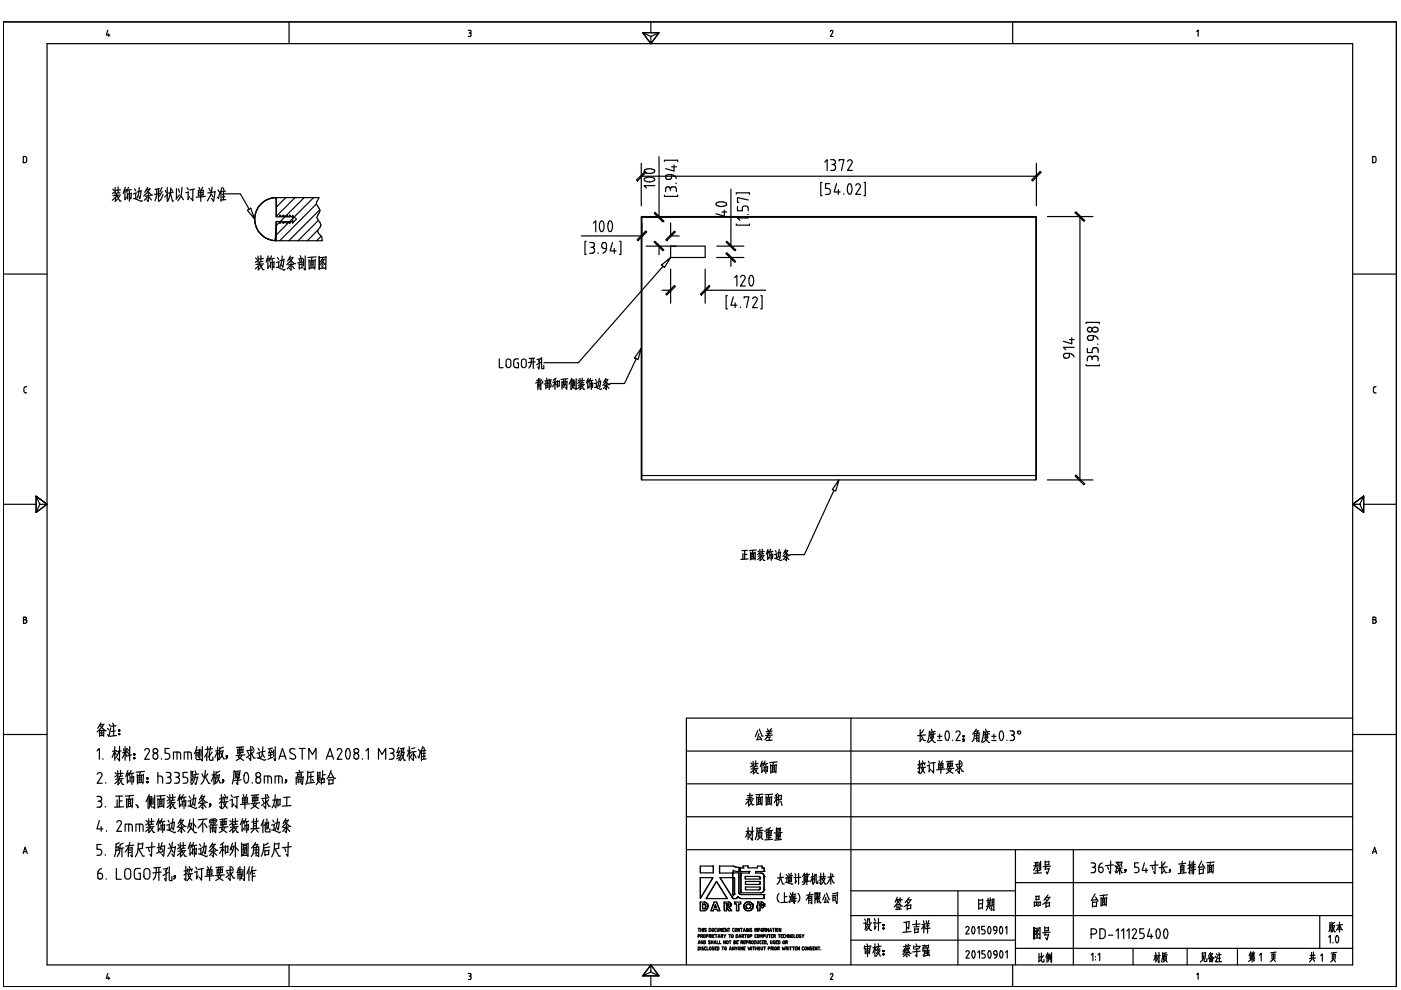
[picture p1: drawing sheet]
<svg xmlns="http://www.w3.org/2000/svg" width="297mm" height="210mm" viewBox="0 0 297 210" stroke-linecap="round" stroke-linejoin="round" font-family="sans-serif">
<!-- layer: WORKSURFACE -->
<g fill="none" stroke="#000" stroke-width=".25">
<path d="M.7 4.6h295.4v204.6h-295.4zM10 9.3h276.8v195.3h-276.8zM22.8 6.4l-.3 1h.8M23.1 7.2v.5M61.3 4.6v4.7M99.3 6.4l.5 .1 .1 .2-.1 .2-.3 .1M99.6 7a.39 .39 0 0 1 .2 .6l-.5 .1M136.3 6.9h3.4l-1.7 2.4M138 7.7v1.6l-1.7-2.4 1.7 .8 1.7-.8-1.7 2.4M138 4.6v2.3M139.7 6.9h-3.4l1.7 2.4M176.1 6.7l.2-.3 .2 .1 .1 .4-.5 .8h.5"/>
<path d="M214.7 4.6v4.7M253.7 6.7l.3-.3v1.3M4.9 33.2h.5a.93 .93 0 0 1 .2 1.1l-.2 .1-.5 .1zM24.4 39.7v1.6M25 39.7v1.2M26.6 39.7l-.5 1.3M27.2 39.7l-.3 1.1M29.5 39.7l-.2 1.7-.3 .7M31.3 39.7l-.6 1.1M31.8 40l-.4 .7-.9 .9M33.8 40l-.9 .2M34.4 39.7l-.5 1"/>
<path d="M35.5 39.7v3M36.2 39.8l-.2 1.6-.5 1.3M37.4 40v2.1M38.6 39.7l-.2 1.9 .5 .8M39.7 39.8l.2 .4M42.2 39.7l.2 .6M43 39.7l-.3 .7M44.3 39.9l.3 .6M45 39.7l-.4 1.8-.6 1.1M47.1 39.7l-.5 1.3M47.4 39.9l.1 .5M134.9 38.2l1.9-1.8 .2 .1-1.8 1.9z"/>
<path d="M136 34.6v9M136 37.4h83.7M136.7 36a2.16 2.16 0 0 1 2 0l.1 .3a1.54 1.54 0 0 1-2.2 0zM136.7 37.8a2.16 2.16 0 0 1 2 0l.1 .2a1.46 1.46 0 0 1-2.2 0zM138.8 39.4h-2.2l.5 .5M139.7 33.2v12.8M140.9 34.2v-.2h2.8v.3M142.4 37v.5a.63 .63 0 0 1-.8 .5 .63 .63 0 0 1-.4-.7 1.54 1.54 0 0 1 2.2 .5M142.4 35.4h1M142.9 35v1.3l-1.8-.5M143.3 38.8h.1M174.3 38.7h-.3v2.8h.3"/>
<path d="M174.9 34.4l.5-.5v2.2M175.9 38.9h-.9v1h.5a.65 .65 0 0 1 .6 .7 .65 .65 0 0 1-.6 .6h-.5M176.1 33.9h.5a.53 .53 0 0 1 .5 .6 .53 .53 0 0 1-.7 .4M176.6 34.9a.65 .65 0 0 1 .6 .6 .65 .65 0 0 1-.6 .6h-.5M177.4 38.9l-.5 1.8h1.2M177.9 34.1v-.2h1l-.5 2.2M179.7 34.2l.5-.3a.51 .51 0 0 1 .4 .7l-.9 1.5h1M179.9 39.1l.3-.2a1.54 1.54 0 0 1 0 2.3 1.51 1.51 0 0 1-.3-2.1zM181.4 39.3l.5-.4a.53 .53 0 0 1 .5 .8l-1 1.5h1M183.2 38.7h.3v2.8h-.3M219.7 34.6v9M220.5 36.4l.3 .1-1.9 1.9-.2-.2z"/>
<path d="M291 33.2h.6l.1 .2v.7l-.1 .3-.6 .1zM.7 58.1h9.3M23.9 40.1l.3 .3M24.4 40.7l-.6 .3M24.5 41.9l-.7 .5M24.7 41.1l.1 .2M24.8 41.5l.6 1.1h.3M24.8 41.5l-.3 .4v.7M24.9 42.2l-.5 .5M25.3 41.6l-.3 .4M25.4 40.9l-.8 .1M25.6 40.2l-1.1 .2"/>
<path d="M25.6 41.3l-1.7 .2M26.5 40.5v1.8M26.8 41.8l-.4 .6M26.8 40.2l-.4 .2M26.9 40.2l-.2 .4M27 41v1.2M27.4 40.5v2.2M27.8 41l-.8 .2M27.8 40.9v1.3l-.2-.3M27.8 40.2l-.7 .2M28.3 42.1h.4M28.5 40l.3 .5"/>
<path d="M28.8 41l-.5 .1M28.9 40.9l-.2 1.2 1.3 .6 .2-.2M29.9 40.5l-.8 .2M29.9 40.4l-.2 1.7-.2-.4M31.1 40.4l1 .9h.3M31.2 41.8l-.6 .6M31.4 41v1.7l-.3-.3M31.6 41.8l.5 .6M31.8 40.1l-.7 .1M31.9 41.5l-1.1 .1M33.1 41.8l-.3 .8M33.2 40.2l-.1 1.7"/>
<path d="M33.6 40v2.6M33.9 41l-1.1 .2M34.4 40.6l-.6 1M34.6 41.2l-.5 1.2-.5 .3M35 40.4l.3 .4M35.5 41.2l-.6 .6M36.1 40.9l.5 1.7h.2M36.4 40.2l.2 .4M36.7 40.8l-1 .2M37.8 40l.2 .8M38 41.3l-.7 .9M38.4 41.6l-.7 1"/>
<path d="M39.9 40.7v1.5M39.9 40.8l-.5 .1M40.2 41.7l-.4 .6M40.9 40.2v2.4l-.4-.6M41.3 40.1l-1.1 .2M42.1 40.3v1.2M42.6 40.5v2.2M43 40.8l-.8 .1M43.1 40.4l-1 .1M43.1 40.3l-.1 1M43.2 41.3l-1.1 .1M43.5 41.6l-1.9 .2"/>
<path d="M44.9 41.2l.3 .6M45.6 40.7l-1.5 .2M45.6 40.5l-.3 2.2-.4-.6M46.2 40.2l.3 .5M46.6 40.7l-.3 1.4-.2-.3M46.8 40.5v2.2M47.4 40.6v1.8M47.7 41.7l-.6 .1M47.7 41.1l-.6 .1M47.8 40.5l-.9 .1M47.9 41.1h3.1l1.8 3.3M47.9 42.3l-1.1 .1"/>
<path d="M52.4 44.6l.8-.5 .8 2.4zM54.2 54.7l.3 .3M54.7 54.3v1.5M54.7 55.2l-.6 .4M54.8 56.4l-.7 .6M55 55.7l.1 .3M55.1 56.1l.6 1.1h.3M55.1 56l-.3 .4v.8M55.2 56.8l-.5 .5M55.3 54.2v1.2M55.6 56.2l-.3 .3M55.7 55.4l-.8 .1"/>
<path d="M55.9 54.8l-1.1 .1M55.9 56l-1.6 .1M56.8 55.1v1.8M56.9 54.3l-.5 1.3M57.1 56.3l-.3 .6M57.1 54.8l-.5 .1M57.2 54.7l-.2 .5M57.3 55.6v1.2M57.6 54.3l-.5 1.1M57.7 42a4.6 4.6 0 0 0-3.7 4.5 4.6 4.6 0 0 0 3.7 4.5M57.7 51h.7M57.7 42l-1.3 .4a4.9 4.9 0 0 0-1.9 2l-.5 1.7 .1 1.2a4.5 4.5 0 0 0 2.3 3.2l1.3 .5"/>
<path d="M57.7 51h.9M57.7 55.1v2.1M58.1 55.5v1.3l-.2-.3M58.1 55.6l-.8 .1M58.2 54.8l-.8 .1M58.4 51h.1M58.6 41.9l-.9 .1M58.6 41.9h9a1.53 1.53 0 0 0 .1 2.3l.1 .5-.6 1.4 .9 1.6-.8 1.4 .2 .3a1.42 1.42 0 0 1 .8 1.6h-9.7M58.6 41.9v4.1h.7M58.6 47.3l-.2 3.7M58.6 56.7h.4M58.8 54.6l.3 .4"/>
<path d="M59.1 55.5l-.5 .2M59.2 55.4l-.2 1.3 1.2 .6 .2-.2M59.3 47v.3l.4-.3M59.3 47.3h.1M59.3 46v-.3l.4 .3M59.3 45.7h.1M59.3 47h-.7v4M59.3 45.7v.3M59.3 47v.3M59.3 45.7l.4 .3M59.7 47l-.4 .3M59.7 47h.3"/>
<path d="M59.7 46h.3M59.8 54.3l-.2 1.7-.3 .6M60 47v.3l.4-.3M60 47.3h.1M60 46v-.3l.4 .3M60 45.7h.1M60 45.7v.3M60 47v.3M60 45.7l.4 .3M60.2 55.1l-.8 .2M60.2 54.9l-.2 1.8-.2-.5M60.4 47l-.4 .3"/>
<path d="M60.4 47h.3M60.4 46h.3M60.6 41.9l-2 2M60.7 47v.3l.3-.3M60.7 47.3h.1M60.7 46v-.3l.3 .3M60.7 45.7h.1M60.7 45.7v.3M60.7 47v.3M60.7 45.7l.3 .3M61 47l-.3 .3M61 47h.4"/>
<path d="M61 46h.4M61.4 47v.3l.3-.3M61.4 47.3h.1M61.4 46v-.3l.3 .3M61.4 45.7h.1M61.4 45.7v.3M61.4 47v.3M61.4 45.7l.3 .3M61.4 55l1 .9h.3M61.5 56.3l-.6 .7M61.6 54.3l-.6 1.1M61.7 47h.3v.3"/>
<path d="M61.7 47l-.3 .3M61.7 55.6v1.7l-.3-.4M61.9 56.3l.5 .7M62 45.7v.3h-.3M62 45.7l.9 .8-.9 .8M62 45.7v1.6M62 54.6l-.6 .2M62.1 54.6l-.4 .6-.9 .9M62.2 56l-1.1 .2M62.6 41.9l-4 4M63.4 55.9v1.2M63.5 55l.1 .5"/>
<path d="M63.7 54.2l.1 .5M64 54.9l-.1 .6M64 55.9v.9M64 56l-.6 .1M64.1 56.8l-.7 .1M64.2 54.8l-.9 .1M64.3 55.5l-1.2 .2M64.4 54.9v1.5M64.5 41.9l-5.9 5.9M64.7 54.3v3l-.3-.5M65.5 55.1l.1 2M65.9 55.3v1.5"/>
<path d="M66.2 54.5l-.2 .8M66.3 56.1l-.4 .1M66.3 55.7h-.4M66.4 55.3v1.5M66.5 41.9l-7.9 7.9M66.7 56.8l-1.1 .1M66.8 55l-.1 2.1M66.8 55.2l-1.3 .1M67 54.5l-1.7 .1M67.1 43.3l-7.8 7.7M67.5 48.7l-2.3 2.3M67.5 46.7l-4.3 4.3"/>
<path d="M67.7 56.9l1.3-.1 .1 .2M67.7 54.3v2.9M67.8 44.5l-6.6 6.5M68.1 50.1l-1 .9M68.2 55.3l.7 .7h.1M68.2 56.4l.3 .4M68.3 56l.2 .2M68.4 54.8l-.5 .8M68.7 55.1h-.5M68.8 54.9l-1 1.3M69.1 54.4v2.7M69.1 54.5l-1.4 .1"/>
<path d="M123.3 50h12.8M124.3 51.2h-.3v2.8l.3-.1M125 51.4h.5a.53 .53 0 0 1 .5 .7 .53 .53 0 0 1-.7 .3M125.5 52.4a.65 .65 0 0 1 .6 .7 .65 .65 0 0 1-.6 .6h-.5M125.8 47.3l.5-.5v2.3M126.8 53.6v.1M127.3 46.9l.3-.1a1.59 1.59 0 0 1 0 2.3 1.6 1.6 0 0 1-.3-2.2zM128.6 52.7h-.5a.63 .63 0 0 1-.5-.8 .63 .63 0 0 1 .7-.4 1.57 1.57 0 0 1-.5 2.2M129.1 46.9l.3-.1a1.59 1.59 0 0 1 0 2.3 1.73 1.73 0 0 1-.3-2.2zM129.9 51.4l-.5 1.8h1.2M130.2 52.7v1M131.4 51.2h.2v2.8l-.2-.1"/>
<path d="M136.1 45.9v55.9l-.1-.2v-55.6M136.1 47.3v2.4M136.9 49l.2 .2-1.8 1.8-.2-.2zM137 52.2h6.4M137 46h6.4M138.7 51.3l.2-.1 1.8 1.8-.2 .2zM138.9 45l1.8 1.9-.2 .2-1.8-1.9zM139.7 52.2v1.8M140.3 56.2l1.9-1.6-1.3 2.1zM140.6 56.5l-18 20.4h-7.3M142.1 40.4a.65 .65 0 0 1 .5-.8 .65 .65 0 0 1 .8 .5v.5M142.1 40.1a.51 .51 0 0 0-.5-.5 .51 .51 0 0 0-.5 .5v.5"/>
<path d="M142.2 52.2h7.3v2.4h-7.3zM142.2 47.3v2.4M142.2 57.1v7.2M142.2 50h1.8M143 49l.2 .2-1.8 1.8-.2-.2zM143.7 41.3v.3h-2.8v-.2M149.5 57.1v7.2M151.9 43a2.16 2.16 0 0 1 2.1 0l.1 .3a1.59 1.59 0 0 1-2.3 0zM152 52.2h5.7M152 54.6h5.7M153.1 44.9h1M153.6 44.6v1.2l-1.8-.5"/>
<path d="M154 51.3l.1-.1 1.9 1.8-.2 .2zM154.1 53.6l1.9 1.8-.2 .2-1.8-1.8zM155 40.1v12.1M155 54.6v1.9M155.7 58.9l.5-.5v2.2M156.1 47.5v.2h2.8v-.2M156.4 43.8v.9h1v-.5a.65 .65 0 0 1 .6-.5 .65 .65 0 0 1 .7 .5v.5M157 58.7l.5-.3a.51 .51 0 0 1 .4 .7l-.9 1.5h1M158.5 45.5h.2M158.7 42.4l-2.3-.5v1h.2M158.7 46.2h-2.3l.5 .5M158.9 41.1v-.2h-2.8v.2"/>
<path d="M159 58.5l.3-.1a1.54 1.54 0 0 1 0 2.2 1.51 1.51 0 0 1-.3-2.1zM177.7 40.2v1M178.9 41.1v.1M219.6 45.9h-83.5l-.1 .1h83.7v55.6l-.1 .2M219.7 46l-.1-.1v55.9h-83.5M222.1 45.9h9.6M228.1 44.9l1.9 1.9-.2 .1-1.8-1.8zM229 45.9v55.9M286.8 58.1h9.3M105.9 76.1v1.9h.8M107.3 76.4a.52 .52 0 0 1 .6-.3 .52 .52 0 0 1 .4 .5v.9a.51 .51 0 0 1-.5 .5 .51 .51 0 0 1-.5-.5zM109.9 76.1l-.7 .1-.3 .4 .1 1.1 .4 .3h.5v-1.1h-.3"/>
<path d="M110.6 76.4a.52 .52 0 0 1 .6-.3 .52 .52 0 0 1 .4 .5v.9a.51 .51 0 0 1-.5 .5 .51 .51 0 0 1-.5-.5zM112.6 76v1l-.5 1M113.1 76v2.1M113.4 75.9l-1.2 .1M113.5 76.7l-1.5 .2M114.2 76.5l.1 .2-.1 1.5-.2-.4M114.5 76.1l-.6 .1M114.6 76l-.4 .6M114.7 76.8l-.9 .5M114.8 75.8l.1 2.4h.4v-.7M134.9 76.1l-2.5 5.2h-3.1M136 73.9l-.7 2.3-.8-.3z"/>
<path d="M140.4 61.5h1.8M143 60.5l.2 .2-1.8 1.9-.2-.2zM148.5 62.4l1.9-1.9 .1 .2-1.8 1.9zM149.5 61.5h12.8M154.2 62.7h-.2v2.8h.2M155.5 62.9l-.5 1.8h1.2M155.9 64.2v1M157 65.1v.1M157.8 63.2v-.3h1l-.5 2.3M159.5 63.3l.5-.4 .5 .3v.5l-1 1.5h1.1M161.3 62.7h.3v2.8h-.3M225.5 75.2l.5-.3h.7v.5a.61 .61 0 0 1-.7 .5 .61 .61 0 0 1-.5-.7z"/>
<path d="M226.7 74.9l.8 .4 .2 .4M226.7 72h1M227.2 71.6v1.3l-1.7-.5M227.7 73.6h-2.2l.5 .6M230.3 68.6v-.2h2.8v.3M230.3 77.3v.2h2.8v-.2M230.5 73.9v.8h1v-.5a.65 .65 0 0 1 .7-.5 .65 .65 0 0 1 .6 .5v.5M231.5 76.3a.65 .65 0 0 1 .6-.8 .65 .65 0 0 1 .7 .5v.5M231.5 76a.51 .51 0 0 0-.5-.5 .51 .51 0 0 0-.5 .5v.5M231.6 69.6a.6 .6 0 0 1 .9-.2 .6 .6 0 0 1 .1 .9l-.3 .1a.54 .54 0 0 1-.6-.1 .54 .54 0 0 1-.1-.7zM231.8 71.1v.6a.61 .61 0 0 1-.7 .5 .61 .61 0 0 1-.5-.8 1.49 1.49 0 0 1 2.2 .6M232.7 73h.1"/>
<path d="M5.7 82h-.3l-.3 .3 .1 .9 .5 .1M114 81.5l.7-.1v1.2M114 81.4v1.2M114.2 80.2v1.1M114.2 80.6l-.5 .1M114.2 81l-.6 .2M114.5 80.2v1h.5v-.4M114.5 82.4l.2 .2M114.5 82l-.5 .1M114.5 81.8h-.5M114.9 80.5l-.4 .4M115.7 80.8l.1 .4"/>
<path d="M115.7 81.6v.8M115.9 80.2l.1 .4M116.1 80.7l-.1 .6M116.1 81.7h-.4M116.1 81.6v.5M116.2 82.1l-.5 .1M116.3 80.6l-.7 .2M116.4 81.3l-1 .1M116.4 80.4v2.2M116.7 81.1l.1 .4-.1 .6-.2-.3M116.8 80.5l-.4 .1M116.8 80.5l-.1 .6"/>
<path d="M117.7 80.4v2.2M117.7 81.2l.3 .4M117.7 81.1l-.5 .9M117.9 80.2l-.6 .4M118 80.9l-.8 .2M118.2 80.7v1.4M118.6 80.7v1.1M118.6 81.8l-.4 .1M118.6 80.8l-.4 .1M119.2 80.9v1.6M119.5 81.4l-.3 .6M119.5 80.4v1l.1 .3"/>
<path d="M119.8 81.4l-.3 .8M119.9 80.4l-.1 1 .2 .3M120.2 80.8v1.7l-.3-.4M120.2 80.9l-1 .2M120.4 80.3l-1.5 .2M121.1 80.7v1.9M121.2 80.2l-.5 1.2M121.3 80.5v1.4M121.4 82l.3 .4M121.5 80.8l-.1 1.1-.3 .7M121.7 80.5v1.4M121.7 80.5l-.4 .1"/>
<path d="M121.9 80.8v1.1M122.2 80.3v2.3l-.3-.3M122.5 80.5l.3 .3M123 80.2v1.2M123 81l-.5 .3M123 81.9l-.5 .5M123.1 81.3l.2 .2M123.2 81.7l.6 .8h.2M123.3 81.6l-.3 .3v.6M123.3 82.2l-.4 .4M123.4 80.2v.9M123.7 81.7l-.3 .3"/>
<path d="M123.8 81.1l-.7 .1M123.9 80.6l-.9 .2M123.9 81.5l-1.3 .2M124.6 80.9v1.4M124.7 80.2l-.4 1M124.9 81.9l-.3 .4M124.9 80.6l-.4 .1M124.9 80.5l-.1 .4M125.1 81.2v1M125.2 80.2l-.3 .9M125.4 80.8v1.8M125.7 81.2l-.1 1-.1-.2"/>
<path d="M125.7 81.3l-.6 .1M125.7 80.6l-.6 .2M126.1 82.1l.3 .1M126.3 80.5l.1 .3M126.5 81.2l-.5 .1M126.5 81.1l-.1 1.1 1 .4 .1-.1M127.1 80.2l-.5 1.9M127.3 80.8l-.6 .2M127.4 80.8l-.2 1.3-.2-.3M128.3 80.8l.8 .7h.2M128.4 81.9l-.5 .5M128.5 80.2l-.5 .9"/>
<path d="M128.6 81.3v1.3l-.3-.3M128.7 81.9l.4 .5M128.8 80.5l-.5 .1M128.9 80.4l-1.1 1.3M128.9 81.6l-.8 .1M291.7 82l-.4 .1-.1 .2 .1 .9 .4 .1M.7 106.9h6.9M7.6 105.2l2.4 1.7-2.4-1.7v3.5l2.4-1.8M8.5 106.9h1.5l-2.4 1.8 .9-1.8-.9-1.7v3.5M136.1 100.8h83.5M157.5 117.3v1.3M157.9 116.7v1.9"/>
<path d="M158.4 117.5l-.5 .1M158.4 116.7h-1.1M158.6 118.5l-1.5 .1M159.1 117.1v1.6M159.4 117.3v1.2M159.6 116.7l-.1 .5M159.7 118h-.3M159.7 117.6h-.3M159.8 117.2v1.3M160.1 118.4l-1 .2M160.1 117.1v1.6M160.1 117.2l-1 .1"/>
<path d="M160.3 116.6l-1.4 .1M160.7 116.8l.2 .2M161.1 116.5v1.2M161.1 117.2l-.5 .3M161.2 118.2l-.6 .4M161.3 117.6l.1 .2M161.4 117.9l-.2 .3v.6M161.4 117.9l.5 .9h.3M161.5 118.5l-.4 .4M161.6 116.4v1M161.9 118l-.3 .3M161.9 117.4l-.6 .1"/>
<path d="M162 116.9l-.8 .1M162 117.8l-1.3 .1M162.8 117.2v1.4M162.8 116.4l-.3 1.1M163.1 118.1l-.3 .5M163.1 116.9l-.4 .1M163.1 116.8l-.1 .4M163.2 117.5v.9M163.4 116.4l-.3 .9M163.5 117.1v1.7M163.8 117.5l-.6 .1M163.9 117.5l-.1 .9-.2-.1"/>
<path d="M163.9 116.9l-.6 .1M164.2 118.4h.3M164.4 116.7l.2 .4M164.7 117.4l-.2 1 1.1 .5 .1-.2M164.7 117.5l-.5 .1M165.2 116.5l-.4 1.8M165.5 117.1l-.7 .1M165.5 117l-.2 1.4-.1-.3M166.4 117l.8 .8h.3M166.6 118.1l-.5 .5M166.6 116.5l-.5 .8M166.7 117.5v1.4l-.2-.3"/>
<path d="M166.8 118.1l.4 .5M167 116.8l-.6 .1M167 116.7l-1 1.3M167.1 117.9l-.9 .1M176.8 104l-6.3 13.6h-3M177.9 101.8l-.7 2.3-.7-.3zM222.1 101.8h9.6M228.1 100.7l1.9 1.9-.2 .2-1.8-1.8zM286.8 106.9l2.3 1.8M289.1 105.2v3.5l-.8-1.8h-1.5l2.3-1.7v3.5l-2.3-1.8 2.3-1.7-.8 1.7M289.1 106.9h7M5 130.8l.5 .1 .1 .2-.3 .3 .2 .1a.34 .34 0 0 1 0 .6l-.5 .1z"/>
<path d="M5 131.4h.3M291.1 130.8l.6 .1v.2l-.2 .3a.38 .38 0 0 1 .3 .4 .38 .38 0 0 1-.3 .4h-.4zM291.1 131.4h.4M.7 155.7h9.3M20.6 159.2l.5-.5v2.3M21.1 154.8v1.3M21.2 153.9l1.1 1h.2M21.4 153.3l-.7 1.1M21.6 154.9v1M21.9 155.4h-.7M22 153.6l-.8 .1M22 155.9l-.9 .1"/>
<path d="M22 154.8l-.9 .1M22 154.8v1.3M22 153.5l-1.4 1.7M22.8 154.4l.3 .4M23.1 153.6l.3 .4M23.5 154.3l-.4 1.9-.3-.4M23.9 153.3l.2 .5M24.1 153.9v2M24.3 159.5l.3 .5M24.3 158.3v2.9M24.3 159.3l-.5 1.3M24.5 155l-.8 .1"/>
<path d="M24.6 153.9l-1 .1M24.7 155.9l-1.3 .2M24.7 159.2l-.8 .1M25.2 155.6h.2v.1h-.2zM25.2 154.9h.1M25.2 155.6l.1 .1zM25.3 154.8l.1 .2h-.1l.1-.1zM25.3 154.8v.1M25.3 154.8v.2M25.3 155.7h.1M25.3 155.6h.1M25.3 154.8h.1"/>
<path d="M25.3 154.8l-.2 .1 .2 .1M25.3 154.8h-.1M25.3 159.2l-.8 1.5M25.3 155.6v.1M25.3 158.2v3.2l-.3-.6M25.7 159.2l-.9 .1M26.2 158.8l.1 .5M26.5 158.3v2.9M26.5 159.7l.3 .4M26.5 159.5l-.6 1.2M26.8 158.7l-.1 .8M26.9 159.5l-.9 .1"/>
<path d="M27 158.7l.2 .5M27 159.4l.2 .5M27.5 158.3v3M28.5 159.9v.1M28.5 159.9h.1M28.5 159.8l.1 .2-.1 .1M28.5 159.8l-.2 .2h.2v-.1l-.2 .1M30.7 159.1l.1-.3 .4-.1a.51 .51 0 0 1 .4 .8l-.9 1.5h1M32.5 158.9a.51 .51 0 0 1 .9 0 .51 .51 0 0 1-.4 .8 .59 .59 0 0 1 .4 .8 .59 .59 0 0 1-.9 .2v-.2a.55 .55 0 0 1 .5-.8 .51 .51 0 0 1-.5-.8zM35.9 158.7h-.9v1h.5a.65 .65 0 0 1 .5 .6 .65 .65 0 0 1-.5 .7h-.5M37.5 159.5v1.5M39.8 159.5v1.5"/>
<path d="M41.6 159.5v1.4l.1 .2 .7-.1M41.8 158.3l-.6 1.5M42 159.5v.5M42 159.5l-.4 .2M42.3 159l-.7 .2M42.4 158.8l-.2 1.8-.2-.3M42.6 158.9v1.4M42.9 158.3v3l-.2-.3M43.8 159.8l-.4 .7M44 159.4l-.2 .4v1.5M44 158.3l.1 .9M44.4 159.4v1.6l.2 .2h.6l-.1-.7"/>
<path d="M44.6 158.3l-.1 .9M45 159.5l-.9 1M45.1 158.7l-1.6 .2M46.1 159.5l.3 .4M46.1 158.4v2.9M46.1 159.2l-.5 1.4M46.5 159.1l-.8 .1M46.6 158.5l-.3 2.5M46.8 159.6l.6 1.3h.2M47.3 159.2l-.6 .1M47.3 159.2l-.2 1-.6 .9M47.4 158.4l-.8 .3"/>
<path d="M50.4 158.8v1.1M50.7 158.4v1.2M51 159.7l-.5 .9M51.1 158.4v1.1M51.5 158.9l-1.1 .1M51.5 159.5l-1.1 .2M51.5 158.8v.7M51.7 158.4l-1.5 .1M52.5 159.4l.3 .5M53.2 158.2v3l-.5-.5M53.2 159.5l.6 1.2h.3M53.5 158.3l.2 .4"/>
<path d="M53.8 159.4l-.5 .5M53.9 159l-1.6 .2M54.7 158.7l.3 .4M55.1 159.5l-.2 .5 .2 .3-.2 .5M55.1 159.6l-.6 .1M55.6 159.8l-.4 .9M55.7 158.4l-.1 1.4 .5 .8M56.2 159.3l-1 .2M57.3 159.6v1.1M57.3 158.7l-.3 .9M57.6 159.1l.2 .5M57.7 160l-.8 .2"/>
<path d="M57.7 159.5l-.8 .2M57.8 158.6l-.9 .2M58 159v1.4M58.4 158.3l-.1 3-.2-.4M62.6 158.8l-.7-.1a.51 .51 0 0 0-.5 .4 .51 .51 0 0 0 .3 .6l.9 .5v.5a.84 .84 0 0 1-1.2 0M63.4 158.7h1.3M64.1 158.7v2.3M71.5 159.1l.2-.3 .3-.1a.51 .51 0 0 1 .4 .8l-.9 1.5h1M73.5 158.8l.3-.1a1.54 1.54 0 0 1 0 2.3 1.56 1.56 0 0 1-.3-2.2zM75.1 158.9a.51 .51 0 0 1 .9 0 .51 .51 0 0 1-.4 .8 .59 .59 0 0 1 .4 .8 .59 .59 0 0 1-.9 .2l-.1-.2a.55 .55 0 0 1 .6-.8 .51 .51 0 0 1-.5-.8zM77.6 159.2l.5-.5v2.3M82.5 158.7h.5a.53 .53 0 0 1 .5 .7 .53 .53 0 0 1-.7 .3"/>
<path d="M83 159.7a.65 .65 0 0 1 .6 .6 .65 .65 0 0 1-.6 .7h-.5M84.6 158.4l-.4 1.1M84.7 159.4l-.6 .2M84.8 159.2l-.5 1.1M85.1 159.8l.6 1.4h.3M85.2 158.8l-.2 1.4-.5 1M85.6 158.7h-.7M85.7 158.6l-.3 .9M85.7 159.5l-.4 .1M85.7 159.5l-.3 1-.5 .8M86.8 158.3v2.9M87 159.8l-.2-.5-.5 1"/>
<path d="M87 159.1l-.7 .1M87.4 159.9l-.5 .8M87.7 159.4v1.8M87.8 159.9l.4 .8M88 158.6l-.8 .1M88.2 159.3l-1.1 .2M88.7 158.9l.3 .3M89.1 159.2l-.3 1.5-.2-.3M89.4 159.2v2.1M89.6 158.3l-.5 1.4M89.9 158.5l.1 .5M89.9 159.2v1.8"/>
<path d="M90.2 159.7l-.6 .1M90.3 159.1l-.9 .1M145.5 159.2h141.3M160.6 154.9l-.5 1.3M160.9 155.6l-.3 1.2M161 154.6l.6 1.5h.2M161.1 156.2l.4 .7M161.4 156.7l-1 .2M162.7 154.5l.2 .5M163.1 156.3v.7M163.4 156.3h-.7M163.6 154.5l-1.4 2.3"/>
<path d="M163.6 155.4l-1 .1M163.7 155l-1.2 .1M163.7 156.9l-1.2 .1M163.8 155.9h-1.5M180.4 152.3v52.3M195.1 154.7v2.4M195.3 155.9l.6 1.1h.3M195.5 156.7l-.5 .5M195.8 154.8l-.7 .8M196.2 155.8l-1.7 .2M197 155l-.2 1.9-.2 .4M197.3 156.5l.8 .9h.2"/>
<path d="M197.4 155.3v.9M197.5 154.6l.1 .5M197.9 155.2l-.1 .8M197.9 156l-.5 .1M197.9 156.3l-.6 .1M197.9 156.2l-.3 .7-.8 .5M198.3 155.6l-1.2 .1M198.3 155.1l-1.3 .2M198.8 157h.9M198.8 156.1h.9M199.2 155.6v1M200.6 155.1h.5a2.15 2.15 0 0 1 0 1.8l-.3 .1a1.47 1.47 0 0 1-.2-1.9z"/>
<path d="M202 156.9v.1M202.7 155.3l.4-.3a.45 .45 0 0 1 .4 .2 .45 .45 0 0 1 0 .4l-.8 1.4h.9M204.2 156l.1 .2 .1-.1-.1-.1-.1 .2M204.2 156.7v.2M204.2 156h.1M204.2 156.2h.1M204.2 156.9h.1M204.3 156.1h.1M204.2 156.1v.1M204.2 156.7l.1 .2M204.2 156.7h.1M204.3 156.7l.1 .1-.1 .1"/>
<path d="M204.3 156.8h.1M204.3 156.7l-.1 .2M204.3 156.7h.1M204.3 156.7h-.1M204.3 156v.2M204.3 156.1v.1M204.3 156.7v.2M204.3 156v.1M204.4 156.8l-.1 .4h-.2M206.6 155.6l1-.2-.1 1.9-.2-.3M206.6 155.4l-.2 1.4-.3 .5M207 154.6l-.8 1"/>
<path d="M207.1 155.5v1.7M207.4 155l-.6 .1M207.4 154.9l-.3 .6M207.4 156.5l-.6 .1M207.4 155.9l-.6 .1M208.6 155l-.3 1.9-.2 .4M208.8 156.5l.9 .9h.1M208.9 155.3v.9M209 154.6l.1 .5M209.3 155.2v.8M209.4 156l-.5 .1M209.4 156.3l-.6 .1"/>
<path d="M209.5 156.2l-.4 .7-.7 .5M209.8 155.6l-1.2 .1M209.8 155.1l-1.2 .2M210.3 157h.9M210.3 156.1h.9M210.7 155.6v1M212.1 155.1l.2-.1a1.34 1.34 0 0 1 0 2l-.2-.1a2.15 2.15 0 0 1 0-1.8zM213.5 156.9v.1M214.2 155h.4a.45 .45 0 0 1 .5 .3 .45 .45 0 0 1-.3 .5l-.4 .1M214.6 155.9a.58 .58 0 0 1 .5 .5 .58 .58 0 0 1-.5 .6h-.4M286.8 152.3h-141.3v52.3M286.8 155.7h9.3"/>
<path d="M20.6 168.9h.5a.53 .53 0 0 1 .5 .6 .53 .53 0 0 1-.8 .4M20.6 164.2l.6-.4a.51 .51 0 0 1 .4 .7l-1 1.6h1.1M21.1 169.9a.65 .65 0 0 1 .5 .6 .65 .65 0 0 1-.5 .6h-.5M21.1 174l-.5 1.8h1.2M21.4 179.1h-.8v1h.5a.65 .65 0 0 1 .5 .6 .65 .65 0 0 1-.5 .6h-.5M21.4 175.2v1.1M21.8 160.9v.1M22.3 171v.1M22.4 165.9v.2M22.6 176.1v.2M24.4 163.8l.3 .3M24.6 178.8l-.1 2.2-.3 .6"/>
<path d="M24.8 174.4l.2-.3 .3-.1 .4 .2v.5l-.9 1.6h1M24.8 169.6v1.5M25 163.4v1.6M25 164.3l-.6 .4M25 165.5l-.6 .6M25.1 179.5l-.1 .7-.5 .1M25.1 179.6h-.5M25.2 164.8l.1 .2M25.2 178.6l-.6 .5M25.3 168.8v2.3M25.3 165.2l.7 1.1h.2M25.3 165.2l-.3 .3v.8"/>
<path d="M25.4 165.9l-.5 .5M25.5 178.9l-.1 1.6-.6 1.1M25.6 163.4v1.2M25.9 165.3l-.3 .4M25.9 179.9v1.8M25.9 169.8l-.6 .1M26 164.5l-.8 .2M26 168.8h-1.5M26.1 163.9l-1 .2M26.1 165l-1.6 .2M26.1 178.8l-.6 .4M26.2 171.1h-1.9"/>
<path d="M26.2 179.8l-.8 .1M26.5 176.3v-1.6h1.1l.4 .2 .1 1.4M26.8 169.3l.1 2M27 164.2v1.8M27.1 163.4l-.4 1.3M27.2 169.5v1.5M27.2 179.7v1.9M27.2 179.7l-.7 1M27.3 174.7v1.6M27.3 165.5l-.3 .5M27.3 163.9l-.4 .1M27.4 163.9l-.2 .4"/>
<path d="M27.5 168.7l-.2 .7M27.5 170.3l-.3 .1M27.5 169.9l-.3 .1M27.5 178.6l-.3 1.1M27.6 164.7v1.1M27.7 169.4v1.6M27.8 163.4l-.4 1.1M27.9 160l-1.1 .3M28 164.2v2.1M28 179.6v2.1l-.3-.4M28 170.9l-1.1 .2M28 179.7l-.8 .1"/>
<path d="M28.1 169.4l-1.3 .1M28.1 169.2l-.1 2.1M28.3 164.7l-.7 .1M28.3 160.6h.3v.3h-.3zM28.3 164.6v1.2l-.2-.2M28.3 160l.2 .1M28.3 168.6l-1.7 .2M28.4 160.7l.1 .2v-.2M28.4 163.9l-.8 .2M28.4 179.2l-1.7 .2M28.4 160.7l.1 .1M28.4 160.7h.1"/>
<path d="M28.5 160.8h.1M28.5 160h.1M28.5 160.7v.1M28.5 160.6v.1M28.5 160.6l-.1 .1M28.8 170.6l.4 .3v.4l-.1-.5M28.8 176.3v-1.6h1.1l.4 .2v1.4M29.1 164.2l.1 2M29.3 178.7v1.3l1-.1M29.5 164.4v1.5M29.6 174.7v1.6M29.7 163.6l-.1 .8"/>
<path d="M29.8 165.3h-.3M29.8 164.8h-.3M30 164.4v1.5M30.3 178.9l-1 .1M30.3 165.8l-1.1 .2M30.3 178.7l-.1 1.2M30.4 164.3l-1.3 .2M30.4 164.2l-.1 2M30.6 163.6l-1.7 .1M31 174l.3 .3M31.1 165.7h.3l-.1 .3M31.1 165.7l.2 .3"/>
<path d="M31.1 165h.3M31.1 165v.1M31.2 165.8l.1 .1M31.2 165v.1M31.2 165h.2M31.2 165.8h.1M31.2 165.1l.1 .1M31.3 165.1h.1M31.3 165.8h.1M31.3 165.8v.1M31.3 165.8h-.1l.1 .1M31.3 165.9h.1"/>
<path d="M31.4 165l-.1 .1M31.4 169.1v2.3M31.5 179.9l.2 .7M31.5 173.6v1.5M31.5 174.5l-.6 .4M31.6 175.7l-.7 .6M31.7 168.5l-.7 1.5M31.7 168.9v1.7M31.7 174.9l.2 .3M31.9 175.3l-.3 .4v.8M31.9 175.4l.6 1.1h.3M31.9 170.7l.3 .5"/>
<path d="M31.9 169.3v1.2l-.4 .9M32 176.1l-.5 .5M32.1 173.5v1.2M32.2 168.9v1.6M32.2 168.9l-.5 .1M32.2 178.6l-.1 3-.3-.5M32.4 175.5l-.3 .3M32.5 169.2v1.3M32.5 174.7l-.8 .1M32.7 174.1l-1 .2M32.7 175.2l-1.6 .2M32.8 168.6v2.8l-.3-.3"/>
<path d="M32.8 179.5l-1.8 .2M33.5 164.5h.5l.4 .2 .1 1.4M33.5 163.8v2.3M33.5 169.3v2M33.6 174.4v1.8M33.7 173.6l-.5 1.3M33.7 178.8v1.9M33.9 169.5v1.5M33.9 175.6l-.4 .6M33.9 174.1l-.5 .1M34 174l-.2 .5M34 179.6l-.7 .1"/>
<path d="M34.1 168.7l-.1 .7M34.1 174.9v1.2M34.2 160.9v.1M34.2 170.3l-.3 .1M34.2 169.9l-.3 .1M34.3 179.9l.2 .4M34.4 169.4l-.1 1.6M34.4 173.6l-.5 1.1M34.4 178.6l-.4 1.5M34.5 174.4v2.1M34.7 170.9l-1.2 .2M34.7 169.4l-1.2 .1"/>
<path d="M34.8 169.2l-.1 2.1M34.9 174.9l-.8 .1M34.9 174.8l-.1 1.3-.1-.3M34.9 179.3l-.2 2.3-.4-.5M34.9 179.4h-.8M35 174.1l-.8 .2M35 168.6l-1.7 .2M35.2 163.8h.6a.53 .53 0 0 1 .5 .6 .53 .53 0 0 1-.8 .4M35.4 176h.4M35.5 168.9l.3 .3M35.6 173.9l.2 .4M35.8 164.8a.65 .65 0 0 1 .5 .6 .65 .65 0 0 1-.5 .7h-.6"/>
<path d="M35.9 178.9l.3 .6M35.9 174.8l-.6 .1M36 174.7l-.2 1.3 1.2 .6 .2-.2M36 168.5v1.5M36 169.4l-.6 .4M36.1 170.6l-.7 .6M36.2 169.9l.2 .2M36.4 170.3l.6 1.1h.3M36.4 170.3l-.3 .3v.8M36.5 171l-.5 .5M36.6 178.6l-.4 1.9-.7 1.1M36.6 168.4v1.3"/>
<path d="M36.6 173.6l-.2 1.7-.3 .6M36.8 161v-1.5h1.3l.2 .4v1.1M36.9 170.4l-.3 .4M37 174.3l-.2 1.7-.2-.5M37 174.4l-.9 .2M37 163.8h.5a.53 .53 0 0 1 .5 .6 .53 .53 0 0 1-.7 .4M37 169.6l-.8 .1M37.2 169l-1.1 .1M37.2 170.1l-1.7 .2M37.2 179.6l-1.6 .3M37.2 179.5l-.3 2.1-.5-.6M37.5 164.8a.65 .65 0 0 1 .6 .6 .65 .65 0 0 1-.6 .7h-.5"/>
<path d="M37.7 179.1l.3 .3M38 169.3v1.8l.4-.6M38.2 168.5l-.5 1.3M38.2 174.3l1 .9h.2M38.2 178.7v1.5M38.2 179.6l-.6 .4M38.3 175.6l-.6 .7M38.4 169l-.5 .1M38.4 173.6l-.6 1.1M38.5 168.9l-.2 .5M38.5 174.9v1.7l-.3-.4M38.6 169.8v1.1"/>
<path d="M38.6 175.6l.6 .7M38.8 168.5l-.4 1.1M38.8 173.9l-.7 .2M38.8 178.6v1.3M38.9 173.8l-1.3 1.6M39 175.3l-1.1 .2M39 169.3v2.1M39.1 161v-1.5h1.3l.2 .4v1.1M39.2 179.8l-.8 .1M39.4 169.8l-.8 .2M39.4 179.2l-1 .2M39.4 169.7v1.2l-.2-.2"/>
<path d="M39.4 169l-.7 .1M39.7 163.8h-.9v1h.5a.65 .65 0 0 1 .5 .6 .65 .65 0 0 1-.5 .7h-.5M39.9 170.9h.4M40.1 175.1l1.2 1.5 .3-.1M40.1 168.8l.3 .4M40.3 173.8l-.5 1.8M40.3 179.5v1.8M40.4 178.6l-.5 1.3M40.4 169.7l-.5 .2M40.5 169.6l-.2 1.3 1.2 .5 .2-.1M40.5 163.5v2.8M40.6 174.6l-.5 .1"/>
<path d="M40.6 179.2l-.4 .1M40.7 174.5l-.4 1.4-.5 .7M40.7 179.1l-.2 .5M40.8 179.9v1.2M40.9 163.6l-.4 .1M40.9 163.5l-.2 .8 .2 .4-.1 .7-.2-.3M41 173.6v2.3M41 178.6l-.3 1.1M41.1 174.7l.5 .6M41.1 168.5l-.2 1.7-.3 .6M41.2 179.4v2.2M41.4 163.4l.2 .6"/>
<path d="M41.4 164.2l-.4 1.5-.3 .6M41.5 169.3l-.8 .1M41.5 169.1l-.2 1.8-.3-.4M41.6 180l-.8 .1M41.6 179.9v1.2l-.2-.2M41.7 179.2l-.8 .2M41.9 164.8l-.6 .1M41.9 164.7l-.4 1.6-.2-.3M42 160l-.4 .1M42.1 164.1l-1.2 .2M42.3 179l.3 .4M42.4 160.5v.6"/>
<path d="M42.7 179.8l-.2 .6 .2 .3-.2 .4 1.3 .5 .2-.1M42.7 169.2l1 .9h.3M42.7 179.9l-.6 .1M42.8 164.1l.3 .7M42.8 170.5l-.6 .7M42.9 168.5l-.6 1.1M43 169.8v1.7l-.3-.4M43 174.4v2M43.2 173.7l-.4 .9-.8 1M43.2 170.5l.5 .7M43.3 178.7l-.2 1.7-.3 .6M43.3 168.9l-.6 .1"/>
<path d="M43.3 174.6l.6 .9M43.4 168.8l-.4 .6-.9 .9M43.5 164.5l.8 1.6M43.5 170.3l-1.1 .1M43.5 163.4l-.1 1.3-.3 1-.5 .6M43.7 179.4l-.8 .2M43.7 179.4l-.2 1.6-.2-.4M43.9 173.6l-1.8 .2M44.1 164.1l-.5 .6M44.3 166.1h.2M44.5 173.8l-.1 .7M44.6 170.5l-.1 .1h.1"/>
<path d="M44.6 170.5v.1v-.1M44.6 170.5h-.2l.2 .1M44.6 170.5h.1M44.6 175.4v1.1M44.6 170.5v.1zM44.7 170.6a.38 .38 0 0 1-.4 .5M44.9 179.4l1 .9h.3M45 174.7l-.4 .1M45 174.4h-.4M45 175.5v.9M45.1 178.7l-.6 1M45.2 173.7v1.2"/>
<path d="M45.2 175.1l-.2 .4M45.2 180v1.7l-.3-.4M45.4 164.7l.3 .3M45.4 163.5v2.9M45.4 175.5v.9M45.4 164.3l-.6 1.4M45.6 179.1h-.7M45.6 178.9l-1.3 1.6M45.7 164.2l-.8 .1M45.7 174.3l-.3 .1M45.7 174.7h-.3M45.7 173.6l-1.1 .1"/>
<path d="M45.8 175.3l-.1 1.3-.2-.4M45.8 175.4l-1.2 .2M45.8 163.6l-.2 2.5M45.9 173.9l-1.4 .2M46 173.8l-.2 .5M46 164.7l.7 1.3h.1M46 174.9l-1.7 .3M46.5 164.3l-.5 .1M46.6 164.2l-.3 1.1-.6 .8M46.6 163.5l-.8 .4M46.8 174.1v1M46.9 168.4v3l-.3-.4"/>
<path d="M47.1 169.3l-.6 .1M47.1 169.8l-.6 .5M47.2 173.7v1.2M47.2 178.9v2.7M47.2 179.9l.3 .5M47.2 179.9l-.6 1.1M47.2 165.3v.2zM47.3 165.4l.1 .1M47.3 165.4h.1M47.3 168.9v.7M47.4 165.4v.2l-.2-.1M47.4 165.4h.1"/>
<path d="M47.4 165.5l-.1 .1M47.4 174.9l-.4 .9 1.1 .7M47.4 165.5v.3l-.4 .2M47.4 178.6l-.7 .5M47.6 173.7l-.1 1.1M47.6 168.5l.2 .4M47.6 179.6l-1 .1M47.7 169.3l-.3 1.2 .8 .9M47.7 175.4l-.3 .7-.9 .4M47.8 179.3v1.7M47.9 170l-.3 .9-.5 .6M47.9 174.2l-1.1 .1"/>
<path d="M47.9 174.8l-1.1 .1M48 174.1l-.1 .7M48 160.3l.1 .1zM48.1 160.4h.1M48.1 160.2l.1 .4-.4 .3M48.1 160.3l.1 .1M48.1 160.3l-.1 .1h.2M48.1 160.2l-.2 .2 .3 .1M48.1 173.6l-1.5 .2M48.2 160.4v.1M48.2 169.1h-.9M48.2 168.9l-.1 .5"/>
<path d="M48.3 175.3l-1.8 .2M48.3 179.3v1.4M48.3 179.5l-.5 .1M48.4 170l-1.3 .1M48.8 174l.3 .3M49 179.8l.3 .5M49 168.6l.3 .4M49.3 169.4l-.1 1.6M49.3 169.5l-.5 .2M49.3 173.6v1.5M49.3 174.5l-.6 .4M49.3 178.8l-.5 1.4"/>
<path d="M49.3 175.7l-.6 .6M49.5 174.9l.1 .3M49.6 170.5l-.4 .6M49.6 179.5l-.5 .1M49.6 163.4l-.3 2.8M49.6 175.3l-.3 .4v.8M49.6 179.4l-.3 1.2-.5 .7M49.6 175.4l.7 1.1h.3M49.8 176.1l-.5 .5M49.9 173.5v1.2M49.9 178.6v3.1M49.9 179.6l.7 .7"/>
<path d="M50 163.7v1M50.2 175.5l-.3 .3M50.2 169v2.4l-.4-.6M50.3 165.1l.1 1.3-.3-.4M50.3 174.7l-.8 .1M50.4 174.1l-1 .2M50.4 175.2l-1.6 .2M50.5 160.5l1.1 .7M50.6 164.2l-.6 .1M50.6 168.9l-1 .2M50.7 164.8l-.9 .2M50.8 164.8l-.4 .5"/>
<path d="M50.8 163.7l-.1 .8M50.8 164.5l-.8 .1M50.8 163.9h-.8M51 163.4l-1.4 .2M51.1 165.3l-1.5 .2M51.2 178.7v2.9M51.3 160.1l-.3 .7-.9 .4M51.3 174.4v1.8M51.4 169.1v1.2M51.5 173.6l-.5 1.3M51.5 168.5l.3 .6M51.6 179.2l-.1 1.6"/>
<path d="M51.7 175.6l-.4 .6M51.7 174.1l-.5 .1M51.8 174l-.2 .5M51.9 163.9l.3-.1a1.54 1.54 0 0 1 0 2.3 1.39 1.39 0 0 1-.4-1.7zM51.9 160l-1.9 .2M51.9 169.2v2.2M51.9 174.9v1.2M52.1 173.6l-.4 1.1M52.2 179.1v.6l-.6 .1M52.2 179.2l-.6 .1M52.2 180l-.7 .1M52.3 179.9l-.1 .8"/>
<path d="M52.3 168.5l-.2 .6M52.3 169.6l-.8 .1M52.3 174.4v2.1M52.4 169.1l-1 .2M52.5 169.1l-.1 1M52.5 170.1l-1.1 .1M52.6 178.9l-1.4 .2M52.6 178.8v2.8M52.6 174.9l-.7 .1M52.7 174.8l-.1 1.3-.2-.3M52.7 174.1l-.7 .2M52.9 170.4l-1.9 .2"/>
<path d="M53 160l-.7 .6M53.5 165.9v.2M53.5 169v1M53.7 170.7l1.1 .7M53.7 173.6v2.1M53.8 179.6l-.2 1.5-.3 .5M53.9 168.6v1.2M53.9 175.8l-.7 .7M54.1 169.9l-.4 .9M54.2 178.6l-.8 1.2M54.3 175.9l.5 .5M54.3 175.1h-.6"/>
<path d="M54.3 174.6l-.6 .1M54.3 164a.51 .51 0 0 1 .9 0 .51 .51 0 0 1-.4 .8 .63 .63 0 0 1 .5 .7 .63 .63 0 0 1-.8 .5l-.2-.4a.55 .55 0 0 1 .5-.8 .51 .51 0 0 1-.5-.8zM54.3 168.6v1.1M54.3 179.7v1.8M54.4 173.5l-.1 2.1M54.5 170.3l-.4 .6-.9 .5M54.5 160.7l1.5 .5 .4-.1M54.6 179.1h-.6M54.7 169l-.1 .7M54.7 169.1l-1.2 .1M54.7 169.7l-1.2 .1M54.7 179l-.4 .6"/>
<path d="M54.8 174.1l-1.4 .2M54.8 179.5v2.1l-.3-.3M54.8 168.5l-1.5 .1M54.8 179.6l-1 .1M54.9 175.6l-1.7 .2M55.1 170.2l-1.9 .2M55.7 169.6l.3 .5M55.7 174.3v2.3M55.9 178.9l-.2 1.8-.3 .9M56 173.8l-.6 1.3M56 166.1v-1.6h1.1l.4 .2 .1 1.4M56.2 170.2l-.8 .6"/>
<path d="M56.2 174.3v2l.2 .1h.8v-.7M56.3 168.4v3l-.4-.5M56.3 169.7l.7 1.2h.3M56.6 173.6v2.3M56.6 168.5l.3 .4M56.8 164.5v1.6M56.9 178.7l-1 .5M56.9 174.4l-.9 .6M57 174.3l-.2 1.4-.1-.3M57 169.6l-.5 .4M57.1 169.1l-1.6 .2M57.2 179.6l-1.2 .2"/>
<path d="M57.6 176h.4M57.8 160.6l-1 .4M57.9 173.9l.2 .4M58.2 174.8l-.6 .1M58.2 174.7l-.2 1.3 1.3 .6 .2-.2M58.2 178.7v1.3l.9-.1M58.2 169.7l-.2 1.1-.3 .5M58.3 166.1v-1.6l1.3 .1 .2 .4v1.1M58.4 168.5l-.1 1.2M58.7 169.6l-.9 .1M58.7 169.4l-.3 1.9-.2-.5M58.9 173.6l-.3 1.7-.2 .6"/>
<path d="M58.9 169.4v1.6M59.1 164.5v1.6M59.1 161l.8-2.3 .7 2.3M59.1 178.9l-.9 .1M59.2 178.7l-.2 1.2M59.2 174.3l-.2 1.7-.2-.5M59.2 174.4l-.8 .2M59.3 160.3h1.1M59.4 169.5l-.5 .1M59.4 169.4l-.1 1.2M59.4 170.6l-.5 .1M60.4 174.3l1 .9h.3"/>
<path d="M60.4 179.9l.2 .7M60.5 175.6l-.6 .7M60.6 165.5v-.2l-.1 .2h.2M60.6 165.5v.1M60.6 165.5h.1M60.6 165.5v-.1v.1M60.6 173.6l-.6 1.1M60.6 165.3l.1 .2zM60.7 174.9v1.7l-.3-.4M60.8 165.5l-.1 .3-.3 .2M60.8 169v1.9M60.9 175.6l.5 .7"/>
<path d="M61.1 173.9l-.7 .2M61.1 178.6l-.1 3-.3-.5M61.2 173.8l-1.4 1.6M61.2 175.3l-1.1 .2M61.5 169l-1.4 .1M61.7 170.8l-1.9 .1M61.8 179.5l-2 .2M62.8 164.7v1.6M63.1 164v.8M63.2 165.2v.8M63.4 163.4l.2 .2M63.8 165.3h-.6"/>
<path d="M63.9 165.2l-.1 .5M63.9 165.8h-.7M63.9 164v.5M63.9 164.1l-.8 .1M64 164.5l-.9 .1M64.2 164.8l-1.4 .2M64.3 164.7l-.2 1.6-.3-.3M64.3 163.7l-1.6 .2M65.3 163.5l-.1 1.5-.4 1.3M65.5 161v-2.3l.7 1.3 .8-1.3v2.3M65.9 164v2M66.2 165.2l.2 .4"/>
<path d="M66.4 164.6l-1 .1M66.5 163.6l-1.2 .2M66.7 165.9l-1.6 .2M67.3 163.7v1.8M67.4 165.9l-.4 .5M67.6 164.3v.9l-.2 .7M67.6 165.6l.3 .4M67.8 163.7v1.7M67.8 163.8l-.5 .1M68.1 165v1.3M68.4 163.4v1.8M68.7 165.2h-.6"/>
<path d="M68.8 165l-.1 .9M68.8 165.9l-.7 .1M68.9 164.2l-.5 .1M69.2 161l.8-2.3 .7 2.3M69.4 160.3h1.1M69.8 165.3v1.1M70.1 163.7l.8 1.3h.2M70.2 163.4l-.9 1.8M70.6 164.8l-.9 .1M70.6 165.3v.8M70.6 165.3l-.8 .1M70.6 166.1l-.8 .1"/>
<path d="M76.8 160.9v.1M80.2 161v-2.3l.8 1.3 .8-1.3v2.3M84.7 160.1l-.5 .2M84.7 160.6l-.6 .3M87.3 160.8l.4 .4M90.2 160.3l-.6 .1M90.4 160.9l-1 .1M145.5 173.2h141.3M145.5 166.2h141.3M158.6 175.5v2.5M158.6 176.5l.3 .4M158.6 176.3l-.5 1.2"/>
<path d="M158.7 169.8v1M158.9 169.5l.6 1.1h.4M158.9 169.4l-.8 1.1M158.9 176.2l-.7 .1M159 168.2v1.2M159.1 170.4l-.4 .5M159.2 161.7l.3 .3M159.5 169l-.9 .1M159.5 176.3l-.7 1.3M159.5 175.3v2.9l-.3-.5M159.5 169.6l-.3 .5M159.6 168.6l-1.2 .1"/>
<path d="M159.7 161.4v1.4M159.7 162.2l-.6 .4M159.8 163.3l-.7 .6M159.8 169.4l-1.6 .1M159.8 176.2l-.8 .1M159.9 162.6l.1 .3M160 163.1l.6 .9h.2M160 163l-.2 .3v.7M160.1 163.7l-.4 .4M160.2 161.3v1.2M160.4 168.9l.1 1.9M160.5 175.5l-.1 1.8-.3 .7"/>
<path d="M160.5 163.1l-.3 .3M160.6 162.4l-.7 .1M160.7 161.9l-.9 .1M160.7 162.9l-1.5 .2M160.8 176.4v1M160.8 169.1v1.4M161 168.4l-.1 .7M161.1 175.7v.9M161.1 169.9l-.3 .1M161.1 169.4l-.3 .1M161.1 176.9v.5l-.5 .7M161.2 177.4l.5 .6"/>
<path d="M161.2 169.1v1.4M161.5 176.5l-.7 .1M161.5 162.2v1.5M161.5 170.4l-1 .1M161.5 176.4v1.1M161.5 175.5l-1 .3M161.6 169l-1.2 .1M161.6 161.4l-.4 1.1M161.6 168.9l-.1 1.8M161.8 168.4l-1.6 .1M161.8 176l-1.2 .2M161.8 163.3l-.3 .5"/>
<path d="M161.8 161.9l-.4 .1M161.9 161.8l-.2 .4M162 162.5v1.1M162.2 161.4l-.3 1M162.4 162.1v1.9M162.4 168.9l.1 1.9M162.5 176.4v1M162.7 162.6l-.7 .1M162.8 162.5l-.1 1.1-.2-.2M162.8 161.9l-.7 .1M162.8 169.1v1.4M163 168.4l-.1 .7"/>
<path d="M163 175.7l-.5 .2M163.1 169.9l-.3 .1M163.1 169.4l-.3 .1M163.2 169.1v1.4M163.4 175.5l-.4 .2v2.3M163.4 176.8l-.8 .1M163.4 162.1v1.8M163.4 177.6l-.9 .1M163.5 176.4l-1 .1M163.5 170.4l-1 .1M163.6 176.3l-.2 .8M163.6 177.2h-1.1"/>
<path d="M163.6 168.9l-.1 1.8M163.6 169l-1.2 .1M163.8 162.3v1.4M163.8 168.4l-1.6 .1M163.8 178l-1.6 .1M163.8 176.1l-1.7 .1M164 161.6l-.1 .7M164.1 163.1h-.3M164.1 162.6l-.3 .1M164.2 162.3v1.3M164.5 163.6l-1.1 .1M164.6 162.1l-.1 1.8"/>
<path d="M164.6 162.2l-1.2 .1M164.6 176.7v.8M164.6 175.5v.9M164.7 168.6v2.2M164.7 169.3l.2 .4M164.7 169.2l-.5 1M164.8 161.5l-1.6 .2M164.9 168.3l-.6 .5M165 169.1l-.8 .1M165 176.8v1.2M165.1 168.5v1.2M165.2 169.9l-.4 .9"/>
<path d="M165.3 177.1l-.6 .1M165.3 175.9l-.7 .1M165.5 176.7l-.1 .7M165.5 175.5l-.1 .7M165.5 176.2l-.9 .1M165.5 175.6l-.9 .1M165.5 177.4h-.9M165.5 176.8l-.9 .1M165.5 177.7h-1M165.6 169.9l.2 .9M165.6 168.6l-.5 .1M165.7 168.6l-.1 .9-.5 .1"/>
<path d="M165.7 178l-1.5 .1M165.8 176.5l-1.7 .1M194.9 161.3v2.7l-.3-.4M195.1 162l-.5 .2M195.1 162.5l-.5 .5M195.3 161.7l-.1 .6M195.6 161.3l.1 .4M195.6 162l-.2 1.1 .7 .8M195.9 162.7l-.2 .5-.6 .8M196.1 161.8l-.8 .2M196.2 161.7l-.2 .5M196.2 162.7l-1.1 .1"/>
<path d="M196.8 161.4l.2 .4M197 162.2v1.4M197 162.2l-.4 .2M197.3 163.1l-.3 .5M197.9 161.7v2.2l-.3-.5M198.3 161.7l-1 .1M199 161.9v1M199.1 161.3l.2 .5M199.5 162v2M199.8 161.3l-.3 .7M199.8 162.3l-.7 .1M199.9 161.9v.9"/>
<path d="M199.9 162h-.9M200 162.8h-1M200.3 163.1l-1.7 .1M200.9 161.8v.9M201 163.3l1 .7M201.2 161.4v1.1M201.4 163.5l-.8 .5M201.4 162.6l-.4 .8M201.6 161.4l-.1 1.1M201.7 162.9l-.3 .6M201.9 161.9l-1 .1M202 161.7l-.1 .7-1 .1"/>
<path d="M202 161.4l-1.3 .1M202.3 162.9l-1.7 .2M202.8 162.3l.3 .5M203.3 162.9l-.7 .5M203.4 161.3v2.7l-.4-.5M203.4 162.5l.6 1h.3M203.7 161.3l.2 .4M204 162.3l-.5 .4M204.1 162l-1.5 .1M4.9 181l.4-1.4 .5 1.4M5 180.6h.7M21.5 184.1a1.5 1.5 0 0 0-.5 2.2 .61 .61 0 0 0 .8-.4 .61 .61 0 0 0-.6-.7h-.5"/>
<path d="M22.3 181.2v.1M22.5 186.3v.1M24.7 184.1v2.3h1M26.5 184.4a.64 .64 0 0 1 .7-.2 .64 .64 0 0 1 .5 .6v1a.63 .63 0 0 1-.6 .6 .63 .63 0 0 1-.7-.6zM27.8 180.7l-.6 .1M27.8 180.2l-.6 .1M29.3 180l-.1 .8-.5 .9M29.4 180l.9 1.5h.3M29.7 184.1l-.9 .1a1.81 1.81 0 0 0-.2 1.9l.5 .3h.6v-1.2h-.3M30.6 184.4a.64 .64 0 0 1 .7-.2 .64 .64 0 0 1 .5 .6v1a.63 .63 0 0 1-.7 .6 .63 .63 0 0 1-.6-.6zM33.1 184v1.2l-.2 .8-.4 .5M33.7 184v2.7"/>
<path d="M33.9 180.5l-.7 .4M34 183.9l-1.4 .1M34.2 184.9l-1.8 .2M34.6 180.5l-.7 .4M35 184.6l.2 .3v1.9l-.3-.5M35.5 184.1l-.8 .2M35.5 184l-.3 .7M35.7 185l-1.1 .7M35.9 183.8v2.7l.1 .2h.5l-.1-.9M36.4 180.2l.3 .5M37 185.7l.2 .3-.4 .3M37 185.8h.1"/>
<path d="M37 185.7l-.1 .1 .2 .1M37 185.7l-.1 .2 .3-.1M37 185.7h.1M37.1 185.7v.2M37.1 185.7h-.1l.1 .2M38.3 180.8l-.7 .6M38.5 180l.1 .3M38.6 180.5l.6 1.1h.3M38.6 180.4l-.3 .4v.8M38.7 181.2l-.5 .5M39.1 180.6l-.3 .3M39.4 180.3l-1.7 .2"/>
<path d="M39.4 183.7v3l-.3-.4M39.6 185.1l-.6 .5M39.6 184.6l-.6 .1M39.8 184.2l-.1 .7M40.1 183.7l.2 .5M40.2 184.6l-.3 1.2 .8 .8M40.5 185.3l-.2 .5-.6 1M40.6 180.7l-.4 .6M40.7 184.3l-.9 .1M40.8 184.2l-.2 .5M40.8 185.2l-1.1 .2M41.5 183.8l.3 .5"/>
<path d="M41.8 184.7l-.1 1.6 .3-.6M41.8 184.8l-.6 .1M42.1 181l.4 .1M42.7 184.2v2.4l-.4-.6M43.1 184.1l-1.1 .2M43.9 184.3v1.2M44 183.8l.3 .5M44.4 184.5v2.2M44.8 183.7l-.3 .7M44.8 184.9h-.7M44.9 184.3v1M44.9 184.4l-1 .1"/>
<path d="M45 185.3l-1.1 .1M45 180.7l-.6 .7M45.3 185.7l-1.8 .1M45.4 180.7l.5 .6M45.7 180.4l-1.1 .1M46 184.3v1M46.4 183.9v1.1M46.6 186.2l-.9 .5M46.6 185.2l-.4 .8 1.1 .7M46.8 183.8l-.1 1.2M46.9 185.5l-.3 .7M47.1 184.3l-1.1 .2"/>
<path d="M47.2 184.2l-.1 .8-1.1 .1M47.3 183.8l-1.5 .1M47.6 185.5l-1.9 .2M48.1 184.9l.3 .5M48.4 180.7h-.6M48.7 185.5l-.8 .5M48.8 183.7v3l-.4-.5M48.8 185l.7 1.2h.3M49.1 183.8l.3 .4M49.4 184.9l-.4 .4M49.6 184.4l-1.7 .2M50.4 185.2v1.1"/>
<path d="M50.6 184l-.2 .9M50.9 183.7v2.9M51.2 181.4l1.3-.1 .1 .2M51.2 185.3l-.8 .1M51.3 185.2l-.1 1.1-.2-.3M51.3 184.3l-.8 .2M51.4 184.9l-1.2 .1M51.5 184.4v1.4M51.8 183.7v3l-.3-.4M51.9 180.2l-.2 .8-.3 .3M51.9 180.7l.4 .4M52.6 184.5l-.2 .8"/>
<path d="M52.8 184.3v2.4M52.9 183.8l-.3 .8M53.5 183.8l-.4 1.5M53.5 184.6v2.2M54 185.2h-.5M54.1 185.7l-.6 .1M54.3 184.5l-.9 .1M54.7 180.7l-.7 .2M54.7 180.2h-.7M56.2 180.2v1.2M57 180.3l-.8 .1M57 180.2l-.1 1"/>
<path d="M57 181.2l-.8 .1M58.2 180l-.2 .8-.4 .9M58.3 180l.8 1.5h.4M145.5 180.2h141.3M148 198.5l.3-.1v-.2l-.3-.1v.7M148 196.8h.4M148.1 199.9h.3M148.2 196.8v.7M148.5 186.1v4.4l2.7-4.4M148.5 183.6h2.7v1.5h-2.7zM148.5 186.1h2.7l-2.7 4.4zM148.5 183.6v1.5"/>
<path d="M148.5 191.2v1.9M148.6 198.5l.3-.1v-.2l-.3-.1v.7M148.6 197.1h.4M148.6 196.8v.7M148.8 198.5l.2 .3M149 191.7v1M149 196.8v.7M149 199.5v.6l-.3-.6v.6M149.2 196.8v.7M149.2 198.2l.3 .1v.4h-.3zM149.3 199.5h.2v.6h-.2zM149.3 191.7h-.3v1h.3"/>
<path d="M149.3 191.7a.55 .55 0 0 1 .3 .5 .55 .55 0 0 1-.3 .5M149.3 191.7l.3 .3M149.3 191.7h.1M149.4 191.2l.5 .3 .2 .7-.2 .5-.6 .4M149.4 191.2h-.9v1.9h.8M149.4 191.2a.96 .96 0 0 1 .7 1 .96 .96 0 0 1-.8 .9M149.6 192.1v.1M149.6 192v.1M149.6 192.2h.1M149.6 192.2l-.3 .5M149.7 196.9l-.3 .1 .4 .3-.1 .1h-.3M149.7 190.5l2.2-3.6 2.3 3.6"/>
<path d="M149.8 198.5l.3-.1v-.2l-.3-.1v.7M150 191.7h.1M150.4 196.8l.3 .2v.4l-.2 .1h-.1zM150.4 198.5l.3-.1v-.2l-.3-.1v.7M150.6 199.5h-.2l-.2 .1 .4 .5h-.4M150.6 198.5l.1 .3M150.8 199.8h.4M150.8 199.5v.6M150.9 198.1v.7M151 196.9l.3 .1v.3l-.2 .2-.2-.2zM151.1 198.4h.3M151.2 199.5v.6"/>
<path d="M151.2 183.6v1.5M151.3 192.8l-.1 .3M151.4 198.1h.1M151.4 198.1h-.3v.7h.3M151.4 191.2l-.7 1.9M151.4 191.2h.5l.7 1.9h-.5l-.1-.3h-.7l-.1 .3h-.5zM151.5 199.9h.3M151.6 198.1h.4M151.7 191.8l.2 .6h-.4zM151.7 191.8l.2 .6M151.7 191.8l-.2 .6M151.8 196.8l-.3 .2 .1 .4 .2 .1"/>
<path d="M151.8 198.1v.7M151.9 186.9l2.3 3.6h-4.5zM151.9 191.2l.7 1.9M152 192.8l.1 .3M152 196.8v.5l.2 .2 .2-.2v-.5M152 199.5v.6h.3M152.2 198.8l.2-.7 .2 .7M152.3 198.6h.3M152.6 199.5v.6h.3M152.6 183.6v1.5M152.6 183.6v1.5h2.7M152.6 183.6h2.8l.8 .3h.5v.9h-.7l-.6-.3v.6"/>
<path d="M152.6 185.1h.1M152.6 186.1l2.6 4M152.9 198.5l.3-.1v-.2l-.3-.1v.7M153.1 197.5v-.7l-.2 .4-.3-.4v.7M153.1 198.5l.1 .3M153.3 197.1h.2M153.4 198.1l.3 .4M153.6 196.8h.1M153.6 196.8h-.3v.7h.3M153.6 191.6h.1M153.6 191.2v1.9h.4v-.8l.5 .8h.6l-.6-.8M153.6 191.2v1.9"/>
<path d="M153.6 191.2h.9M153.8 199.5v.6l-.4-.6v.6M153.9 198.1l-.2 .4v.3M154 193.1v-.8l.5 .8M154 191.6v.5M154.1 199.5l.3 .1v.3l-.2 .2-.2-.2zM154.2 196.8v.7l-.4-.7v.7M154.2 191.6h-.2v.5h.2M154.2 191.6l.2 .2-.2 .3M154.2 191.6l.3 .3M154.4 196.8h.3M154.5 191.9h.1"/>
<path d="M154.5 191.9l-.3 .2M154.5 191.2a.56 .56 0 0 1 .5 .6 .56 .56 0 0 1-.5 .5M154.5 191.2l.4 .4M154.5 198.1h.4M154.5 196.8v.7M154.5 192.3l.6 .8M154.6 199.5h.4M154.7 198.1v.7M154.8 199.5v.6M154.9 191.6v.5M154.9 192.1h.1M154.9 191.6h.1"/>
<path d="M154.9 192.1l-.4 .2M154.9 191.8h.1M155.1 198.2l.4 .1-.1 .4h-.3zM155.2 190.1h.1M155.2 190.1l.2 .4M155.3 185.1h.1M155.3 185.1v1h-2.7l2.8 4.4h.6M155.3 185.1v1M155.4 186.1h.3v3.5l-.2 .2h-.1zM155.4 186.1v3.7M155.4 190.5h.1M155.4 185.1h1.3v4l.2 .5 5.1 .1v.8h-4.8"/>
<path d="M155.4 184.8v.3M155.4 183.6l.8 .3M155.6 199.5l.3 .1-.1 .2 .2 .1-.1 .2h-.3zM155.6 199.8h.2M155.6 196.8l-.3 .2 .1 .4 .2 .1M155.7 189.6h.1M155.7 186.1v3.5M155.7 189.6l-.2 .2M155.8 191.2h1.2v.5h-.4v1.4h-.4v-1.4h-.4zM155.8 191.2v.5M155.9 196.9l.3 .1v.3l-.2 .2-.1-.2zM156.1 198.1l.3 .1v.2v.3l-.3 .1z"/>
<path d="M156.2 191.7v1.4M156.2 199.8h.2M156.4 190.1h.1M156.4 190.1l-.4 .4M156.4 190.1l.8 .4M156.5 199.5h.1M156.5 199.5h-.3v.6h.3M156.6 191.7v1.4M156.7 185.1h.1M156.7 186.1h.1M156.7 198.8l.2-.7 .2 .7M156.7 185.1v4.2l.5 .4"/>
<path d="M156.7 198.6h.3M156.7 183.9v.9M156.8 196.8v.7l-.4-.7v.7M157 184h.1M157 184v.8M157 196.8h.4M157 191.2v.5M157.1 199.8h.3v-.3h-.3v.6M157.1 185.1h.1M157.1 185.1v4.2M157.2 196.8v.7M157.3 198.5l.3-.1v-.2l-.3-.1v.7"/>
<path d="M157.3 199.8l.2 .3M157.5 198.5l.2 .3M157.6 184h.1M157.6 184v-.4h1v.4h2M157.6 184h-.6v.8h1.9M157.6 183.6v.4M157.6 197.5l.2-.7 .2 .7M157.7 197.3h.3M157.7 199.8h.2M157.7 192l.1 .6M157.8 192.6h.1M157.8 192.6l.3 .3 .5 .2"/>
<path d="M157.9 198.1h.4M158 199.5h.1M158 199.5h-.3v.6h.3M158 185.8v.6h3.2l-.1-.5-.2-.1h-2.9v.6M158.1 186.9h3v.6h-3zM158.1 188v.7h2.8l.3-.4v-.2h-3.1v.6M158.1 186.9v.6M158.1 198.1v.7M158.2 199.8h.3v-.3h-.3v.6M158.2 192l.1 .5 .3 .1M158.3 196.8v.7M158.5 198.2l.3 .1-.1 .5-.2-.2z"/>
<path d="M158.6 191.2a.86 .86 0 0 0-.8 .7l-.1 .1M158.6 191.7l-.4 .3M158.6 183.6v.4M158.7 191.7l.3 .1M158.8 199.8h.3v-.3h-.3v.6M158.8 191.2l.3 .1 .4 .4M158.8 196.8v.7l-.3-.7v.7M158.9 184.8h.1M158.9 184.8v.3h-1.8v4.2h4.2M159 199.8l.1 .3M159 198.5l.4-.1v-.2l-.4-.1v.7M159 191.8h.1"/>
<path d="M159 191.8l.1 .2M159.1 192l.1 .1a.45 .45 0 0 1-.5 .5M159.4 196.9h-.3l.3 .5h-.4M159.4 199.5l.3 .1-.2 .5-.2-.2zM159.5 192.6h.1M159.5 191.7h.1M159.5 191.7l.1 .1M159.5 192.6l-.3 .3-.4 .2M159.6 191.8h.1M159.6 191.8v.2M159.6 192l-.1 .6M159.9 199.5h.3v.6h-.3z"/>
<path d="M160 196.8v.7M160.2 184.8v.3M160.3 198.1l-.3 .2 .1 .4 .2 .1M160.4 192.1v.4M160.5 199.5v.4l.2 .2 .2-.2v-.4M160.6 196.8v.7l-.3-.7v.7M160.6 198.2h.3v.5h-.3zM160.6 183.6v.4M160.6 191.2h.1M160.6 192.1h-.2v.4h.2v.6M160.6 191.2v.9M160.6 192.5v.6"/>
<path d="M160.9 197.1h.2M160.9 185.8l.2 .1M161 188.6l-.1 .1M161.1 185.9h.1M161.1 191.6v.5M161.1 196.8h-.2v.7M161.1 198.8v-.7l.3 .4 .2-.4v.7M161.1 185.9l.1 .5M161.1 192.5v.6M161.1 186.9v.6M161.2 188.1v.4l-.3 .2M161.3 185.1l.4 .1"/>
<path d="M161.4 199.5l-.3 .1v.5h.3M161.4 191.6h-.3v.5h.2M161.4 191.6l.1 .2-.2 .3M161.4 191.6l.1 .2M161.4 196.9l.3 .1-.2 .5-.1-.2zM161.4 191.2h-.8v.9M161.4 191.2l.4 .2a.62 .62 0 0 1-.2 1.1M161.4 191.2l.6 .4M161.5 191.7v.3l-.2 .1M161.5 191.9h.1M161.5 191.8h.1M161.5 191.9v.1"/>
<path d="M161.6 184h.1M161.6 183.6v.4h.4v.8M161.6 183.6h-1v.4M161.6 183.6v.4M161.6 192.5h-.5v.6h-.5M161.6 199.8h.2M161.7 185.2l.3 .5v3M161.7 189.2l-.4 .1M161.7 185.2l.3 .5v3l-.3 .5M161.8 198.5l.3-.1v-.2l-.3-.1v.7M161.9 199.5h.1M161.9 199.5h-.3v.6h.3"/>
<path d="M161.9 197.2l.3-.1v-.2l-.3-.1v.7M162 189.7h.1M162 188.6h.1M162 185.9h.1M162 185.8h.1M162 184.8h.1M162 192.1h.1M162 191.6h.1M162 184.8h-1.8v.3h1.1M162 189.7v.8M162 191.6v.5M162 188.7l-.3 .5"/>
<path d="M162 192.1l-.4 .4M162 191.8h.1M162.1 199.5h.3v.6h-.3zM162.1 197.2l.2 .3M162.4 198.1v.5l.1 .2 .2-.2v-.5M162.9 197.5v-.7l-.2 .4-.2-.4v.7M162.9 198.1h.4M163.1 197.5l.3-.7 .2 .7M163.1 198.1v.7M163.2 197.3h.3M163.4 199.5v.4l.1 .2 .2-.2v-.4M163.5 198.4h.2"/>
<path d="M163.8 198.1h.1M163.8 198.1h-.3v.7h.3M163.8 196.8h.4M164 196.8v.7M164 198.5l.3-.1v-.2l-.3-.1v.7M164.2 199.5h-.3l.3 .6h-.3M164.2 198.5l.2 .3M164.4 196.8v.7M164.5 199.8h.2M164.7 196.9l.3 .1-.2 .5-.2-.2zM164.8 199.5h.1M164.8 199.5h-.3v.6h.3"/>
<path d="M165 199.5h.3v.6h-.3zM165 198.1h.4M165.2 189.4a1.25 1.25 0 0 0 0 1.9M165.2 198.1v.7M165.5 186.1l.4 1.3h.4M165.5 185.1a2.84 2.84 0 0 1-.8 2.4M165.6 196.8v.7l-.4-.7v.7M165.6 198.4h.2M165.9 198.1h.1M165.9 198.1h-.3v.7h.3M166.1 199.5l.3 .1-.2 .5-.2-.2zM166.1 186l-1.3 .2"/>
<path d="M166.3 189.3v2M166.4 198.1l-.3 .2v.4l.3 .1M166.5 187.1h.3M166.6 199.8h.3v-.3h-.3v.6M166.6 198.4h.4M166.6 198.1v.7M166.7 185.4l.2 .3M166.8 199.8l.1 .3M166.9 190.1h-.6M166.9 186l-.1 1.1 1.3 .3M166.9 186l-.4 .2M167 198.1v.7"/>
<path d="M167.1 191.3l-1.5 .1M167.2 185.2l.2 .4M167.2 186v1.1M167.3 189.9l.2 .5M167.5 185.8l-.1 .3M167.5 198.1v.7l-.3-.7v.7M167.5 189.3l.2 .4M167.6 186.3l-.4 .1M167.7 190.1l-.2 1.3-.2-.4M167.7 186.6l-.5 .1M167.8 185.1l-.2 .6M167.8 186l-.6 .1"/>
<path d="M167.8 198.2h.3v.5l-.3-.1zM167.8 186v.9M167.8 186.9l-.6 .1M168 185.7l-1 .1M168 189.9l-.1 1.2M168.1 190.7l.1 .3M168.1 189.2l-.3 1M168.2 190.1l.1 .3M168.3 198.1v.7h.3M168.6 189.9l-.2 1.7-.2-.3M168.6 185.2l.2 .5M168.6 190l-.6 .1"/>
<path d="M168.7 185.9l-.1 1.3M168.7 186l-.4 .1M168.7 189.6l-.7 .1M168.8 191l-1 .1M168.9 190.4l-1.2 .2M168.9 198.2h.3v.5h-.3zM168.9 186.8l-.3 .5M169.2 189.4a1.25 1.25 0 0 1-.1 1.9M169.3 185.2v2.3M169.8 198.1l-.3 .1v.5l.3 .1-.1-.4M169.8 186l-.9 .1M170 198.1l.3 .4"/>
<path d="M170.5 198.1l-.2 .7M170.5 185.9v.9M170.5 185.5l.2 .3M170.6 185.1l-.4 .8M170.7 186.7l-.1 .5-.4 .4M170.9 185.4l-.5 .1M171.1 186.7v.9M171.1 186.1l-.6 .1M171.1 186.4l-.6 .1M171.1 185.1l-.2 .6M171.2 185.4l.2 .3M171.2 185.9l-.7 .1"/>
<path d="M171.2 185.8v.8l-.7 .1M171.5 190v1.6M171.5 190l-.6 .8M171.6 185.4l-.6 .1M171.6 186.8l-1.5 .2M171.7 189.2l-.2 .8M172 190.9l-.5 .1M172 190.4l-.5 .1M172.1 190v1.6l-.2-.3M172.1 190.1h-.6M172.3 185.2v2.2M172.3 186.1l.2 .4"/>
<path d="M172.3 186l-.4 1M172.4 189.6l-1.4 .2M172.6 185.8l-.7 .2M172.7 185.4v1l-.2 1.1M172.8 189.2v2.3M173 185.4v1.7l.2 .2h.2v-.5M173 185.5h-.3M173.1 189.3l-.1 1.4-.1-.3M173.1 189.3l-.3 .1M173.3 189.2v2.2l.2-.3M173.4 190.1l.5 1.3h.2M173.7 189.7l-.4 .1"/>
<path d="M173.8 189.3v.8h-.5M173.8 189.3l-.5 .1M173.9 190.3l-.3 .3M174 185.1v2.4l-.2-.3M174.3 185.9l-.6 .1M174.3 186.3l-.7 .4M174.4 186.5l.5 .9h.3M174.6 185.1v1.2M174.9 189.6l-.5 1.2M174.9 186.2l-.5 .9-.3 .4M174.9 186.2l-.5 .1M175 185.8l-.7 .1"/>
<path d="M175.1 190.2l-.3 1.1M175.2 189.3l.6 1.4h.2M175.3 190.7l.4 .7M175.5 191.2l-.8 .2M176.1 185.2v2.3M176.1 186l-.7 1.3M176.2 186l.5 1.2h.2M176.4 185.3l.2 .4M176.5 189.5l1.1-.2-.2 2.3-.2-.5M176.6 190.1v.9M176.8 185.8l-1.3 .2M177.1 190.1v.7l-.5 .1"/>
<path d="M177.1 190.2l-.5 .1M177.3 189.8l-.9 .1M180.4 188.9h34.9M180.4 199.3h34.9M180.4 194.1h106.4M183.3 194.8l.3 .5M183.5 195.6v1.2M183.5 195.7l-.4 .1M183.8 196.5l-.4 .6M183.9 196.2l.7 1.1h.2M184 194.8v.5M184 195.3l-.3 .7"/>
<path d="M184.3 194.8l.1 .8 .4 .1M184.3 194.8l-.3 .1M184.5 195.9l-.6 .1M184.5 195.9l-.2 .6-.7 .8M185.4 194.8l.2 .5M185.5 195.5l-.1 1.5M185.5 195.6l-.3 .1M185.7 196.5l-.3 .5M186.3 194.7v2.6M186.8 195.6l-1 .1M187.2 196.2l.2-.1h-.2l.1 .1M187.2 196.2h.1"/>
<path d="M187.3 196.2h.1M187.3 196.8l.1 .1M187.3 196.8v.2M187.3 196.8h.1M187.3 196.1l.1 .1M187.3 196.9h.1M187.3 196.1h.1M187.3 196.8v.1M187.4 196.8v.1M187.4 196.2h-.1M187.4 196.1v.1zM187.4 196.9l-.1 .1"/>
<path d="M190.1 192.1l.1 .5M190.2 190.8l.1 .4M190.2 190.2l-.4 1.1M190.4 192.1l.1 .4M190.4 191.2l.7 .9h.2M190.5 191l-.9 1.3M190.6 190.7l-.6 .1M190.7 191.8h-.6M190.9 192.1l-.2 .7M190.9 190.3l-.3 .7M190.9 190.8l.1 .4M191.1 192.7l-1.2 .2"/>
<path d="M191.3 190.7l-.6 .1M191.6 195.6l1.2-.2-.2 1.6-.2-.3M192.2 195.5v2.1M192.3 191l.2 .4M192.3 191.8v1.1M192.8 190.3l-.9 1.1M193.1 191.8v.8M193.1 190.8h-.7M193.1 191.9l-.8 .1M193.1 192.6l-.8 .1M193.2 197.5l-1.8 .2M193.2 190.7l-.5 .7-1 .9"/>
<path d="M193.9 196.9v.9M194.3 195.1v1.4M194.7 197h-.8M194.7 196.8l-.1 .8M194.7 197.6l-.8 .1M194.8 196.5h-1M195.1 195.9l-1.6 .1M195.8 195.2l.1 .5M195.9 196.3v1.5M195.9 196.3l.3 .4M196.1 195.9l-.6 .1M196.1 195.9l-.7 1.1"/>
<path d="M196.4 195.2l.1 .5M196.7 195.9v2M196.9 195.1l-.1 .8M197 196.3l-.7 .1M197.1 195.8l-.8 .1M197.2 196.8l-1.1 .1M203.1 188.9v15.7M204.8 196.7l.1-.2a.38 .38 0 0 1 .6 .3l-.7 1.2h.7M206.2 196.5l.2-.1a1.08 1.08 0 0 1 0 1.6 1.12 1.12 0 0 1-.2-1.5zM207.2 196.8l.4-.4v1.6M207.5 190.7v2.1M208.1 191.6l-.6 .1"/>
<path d="M208.3 192.5l-.8 .1M208.4 190.7l-.1 2M208.4 190.8l-.9 .1M208.8 196.4h-.7v.7h.4a.45 .45 0 0 1 .4 .5 .45 .45 0 0 1-.4 .4h-.4M209.5 190.4v1.7M209.5 192.3l-.4 .7M209.6 196.5l.1-.1a1.08 1.08 0 0 1 0 1.6 1.12 1.12 0 0 1-.1-1.5zM209.7 192.3l.2 .4M209.8 191.6l-.3 .2M209.8 191.3h-.3M210 190.4l-.1 1.7M210.2 190.9l-1 .1"/>
<path d="M210.2 192.1l-1 .1M210.4 190.6l-.3 2.5M210.7 191.2l-.3 .1M210.7 191.9h-.4M210.7 190.6v2.5l-.2-.3M210.7 190.7h-.3M211.4 197.3h-.4a.4 .4 0 0 1-.4-.4 .4 .4 0 0 1 .3-.4 .4 .4 0 0 1 .5 .3 1.01 1.01 0 0 1-.6 1.2M212.1 196.5l.1-.1a1.08 1.08 0 0 1 0 1.6 1.12 1.12 0 0 1-.1-1.5zM213.1 196.8l.4-.4v1.6M215.3 187.1h71.5M215.3 180.2v24.4M219.2 199v-2.4v2.6"/>
<path d="M219.2 199l1.2-.2 .1 .2M219.3 191.2v1M219.6 182.9v.6l-.5 1M219.7 189.9v1M219.7 197.5l.6 .6h.2M219.7 198.4l.3 .3M219.8 198.1l.2 .2M219.8 191.2l-.1 .8M219.8 191.3h-.5M219.8 192h-.5M219.9 182.8v1.5M219.9 197l-.5 .7"/>
<path d="M220 184.1v1M220.1 191.2v1M220.1 197.3h-.4M220.1 182.8l-.7 .1M220.2 183.5l-1.1 .1M220.2 197.1l-.9 1.2M220.3 189.9l-.1 .8M220.3 190l-.6 .1M220.3 190.7h-.6M220.3 182.9v1M220.4 184.6h-.9M220.5 196.6v2.5"/>
<path d="M220.5 196.8l-1.3 .1M220.6 191.2l-.1 .7M220.6 191.9l-.5 .1M220.6 191.3h-.5M220.6 182.6v1.9l-.3-.4M220.8 185.1l-1.7 .1M221.5 196.5v1M221.6 182.5v1M221.6 197.7l-.1 .5M221.6 190.5l.3 .4M221.7 183.8l-.1 .5M221.8 191.3v1.1"/>
<path d="M222.2 189.8l-.9 1.1M222.3 196.7l-.8 .1M222.3 198.1l-.3 1.2-.3-.5M222.3 196.6l-.1 .7M222.3 197.3h-.8M222.3 198.1l-.9 .2M222.4 182.7l-.8 .1M222.4 182.6v.7M222.4 183.3l-.8 .1M222.4 184.2l-.8 .1M222.4 184.1l-.3 1.2-.3-.4M222.5 191.3v.8l-.7 .1"/>
<path d="M222.5 190.3h-.7M222.5 191.4l-.7 .1M222.6 197.6l-1.5 .2M222.6 190.2l-.5 .7-1 .9M222.7 183.7l-1.5 .1M227.6 180.2v24.4M231.3 198.1h.6a.57 .57 0 0 0 .6-.6 .57 .57 0 0 0-.6-.6h-.6v2.1M231.3 183h.5a.47 .47 0 0 1 .5 .4 .47 .47 0 0 1-.5 .5h-.2M231.6 191.1v1.2M231.8 183.9a.58 .58 0 0 1 .5 .6 .58 .58 0 0 1-.5 .5h-.5M232.2 189.5l-.8 1.4M232.3 190.2l.5 .9"/>
<path d="M232.5 191.2l-.9 .1M232.5 192.1l-.9 .1M232.5 191.2l-.1 .9M232.6 190.7l-1.2 .2M233.2 196.9l.8 .1a1.42 1.42 0 0 1 .3 1.7l-.3 .2-.8 .1zM233.5 190.3v1.8M233.7 183a1.31 1.31 0 0 0-.5 1.9 .54 .54 0 0 0 .7-.4 .54 .54 0 0 0-.5-.6h-.5M233.8 190.5v1.3M234 189.8l-.1 .6M234.1 191.2l-.3 .1M234.1 190.8l-.3 .1M234.2 190.4v1.4"/>
<path d="M234.5 191.8l-1 .1M234.6 190.4l-1.1 .1M234.6 190.2l-.1 1.9M234.8 189.7l-1.6 .2M234.9 183.8l.1 .5M235 198.3h1M235.5 182.6l-.1 2.6-.3-.4M236.1 183.4l-1.7 .1M236.4 183.5l.3 .4M236.5 184.7l.1 .2M236.6 197.4l.5-.5v2.1M236.6 182.7l.2 .4"/>
<path d="M236.8 183.6l-.2 1.4M237.1 182.7l-.1 .6M237.3 183.2l-.4 .7M237.3 184.2l-.5 .9M237.4 183.5v1.9M237.5 184.1l.3 .9h.3M237.6 183.2l.3 .5M237.8 197.4l.4-.5v2.1M237.9 182.8l-.9 .1M237.9 182.8l-.1 .4M237.9 184.1h-1M238.5 184.4h.2v.2h-.2z"/>
<path d="M238.5 184.4l.2 .1-.1-.1v.2zM238.7 184.5v.3l-.3 .1M238.9 197.4l.5-.5v2.1M240.1 197.3l.4-.4a.47 .47 0 0 1 .4 .7l-.8 1.4h.9M241.4 183h-.8v.9h.4a.58 .58 0 0 1 .5 .6 .58 .58 0 0 1-.5 .5h-.4M242.5 196.9h-.8v1h.4a.58 .58 0 0 1 .5 .5 .58 .58 0 0 1-.5 .6h-.4M242.6 183l-.4 1.6h1.1M243 184.1v.9M243.7 196.9l-.4 1.6h1.1M244.1 198.1v.9M244.3 183.8l.2 .5M244.9 182.6v2.6l-.4-.4"/>
<path d="M245.3 197l.3-.1a1.39 1.39 0 0 1 0 2.1 1.45 1.45 0 0 1-.3-2zM245.5 183.4l-1.7 .1M246.3 182.7v2.5M246.6 183.9l.5 1.1h.4M246.7 184.7l-.5 .5M246.9 197l.3-.1a1.39 1.39 0 0 1 0 2.1 1.45 1.45 0 0 1-.3-2zM247 182.8l-.7 .9M247.5 183.8l-1.7 .2M248 184.4h.1v.2l-.1-.2h.1v.2h-.1zM248.2 184.5l-.1 .3-.3 .1M250.3 183.5v1.7M250.7 182.6l-.1 1.1"/>
<path d="M250.9 184.3l-.6 .1M250.9 184.6l-.6 .1M250.9 184l-.6 .1M251 183.5v1.6M251 183.5l-.7 .2M251.4 183l-1.5 .2M251.5 185l-1.7 .2M252.3 182.6v2.7l-.3-.4M252.4 183.8l-.5 .4M252.5 183.3l-.6 .2M252.8 182.8v2.5M252.8 184h-.3"/>
<path d="M252.8 183.5h-.3M252.8 184.4l-.4 .1M253.1 182.6v2.7M253.4 183.8l-.3 .1M253.4 183.2l-.3 .1M253.5 184.3l-.4 .1M254.3 184.2v1.2M254.8 182.6l-.7 1.3M254.9 183.2l.6 .9M255.1 184.3h-.8M255.2 184.2l-.1 1h-.8M255.3 183.8l-1.3 .1"/>
<path d="M256.1 183.3v1.9M256.4 183.5v1.4M256.7 182.8l-.2 .7M256.7 184.3h-.3M256.7 183.9h-.3M256.9 183.5l-.1 1.4M257.2 184.8l-1.1 .1M257.2 183.3v1.9M257.2 183.5h-1.1M257.5 182.8l-1.6 .1M279.8 194.1v7M281.7 198.7l.4-.4v1.6"/>
<path d="M282 195.6v1.2l-.2 .8M282.2 196.6v.7M282.2 196.6l-.2 .1M282.2 195.5v.8M282.3 196.3l-.3 .1M282.5 195.7v1l-.3 .9M282.6 196.6l.3 1h.3M282.6 199.8v.1M282.9 196.2l-.4 .1M283 196.2l-.6 1.4M283 195.6l-.5 .3M283.3 198.4l.2-.1a1.08 1.08 0 0 1 0 1.6 1.12 1.12 0 0 1-.2-1.5z"/>
<path d="M284 195.5v2.1M284 196.2l-.6 1.1M284 196.2l.5 1h.2M284.3 197h-.6M284.6 196l-1.2 .2M291 181l.5-1.4 .4 1.4M291.1 180.6h.6M22.8 206.4l-.3 1h.8M23.1 207.1v.6M61.3 204.6v4.6M99.3 206.4l.5 .1 .1 .2-.1 .2-.3 .1M99.6 207a.39 .39 0 0 1 .2 .6l-.5 .1"/>
<path d="M138 204.5l1.7 2.4M138 204.6l1.7 2.3h-3.4zM138 206.1l1.7 .8h-3.4l1.7-.8v-1.5l-1.7 2.3M138 206.9v2.3M148 200.8h.3v.6h-.3zM148 200.1l.2-.6 .2 .6M148.6 200.8v.6M149.1 200.8h-.3l.3 .6h-.3M149.7 200.8l-.3 .1v.5h.3M149.9 200.8v.6h.3M150.5 200.8h.2v.6l-.3-.2zM151.3 200.8h-.2l-.1 .1 .3 .5h-.3"/>
<path d="M151.4 200.1l.2-.6 .2 .6M151.6 201.1h.2M151.9 200.7l-.3 .1v.6h.3M152.1 200.8h.3v.6h-.3zM153.1 200.8h.3M153.2 200.8v.6M153.7 200.8h.3v.6h-.3zM154.6 201.4l.2-.6 .3 .6M154.7 201.2h.3M155.6 200.7v.7l-.3-.6v.6M155.9 200.8l.2 .3M156.3 200.8l-.2 .6"/>
<path d="M156.6 200.8h.2v.6l-.3-.2zM157.5 200.7v.7l-.4-.6v.6M157.7 201.1h.2M158 200.7l-.3 .1v.6h.3M159.2 200.7l-.2 .7-.1-.4-.2 .4-.1-.6M159.4 200.8v.6M159.6 200.8h.4M159.8 200.8v.6M160.2 201.1h.4M160.2 200.8v.6M160.6 200.8v.6M160.8 200.8h.3v.6h-.3z"/>
<path d="M161.4 200.8v.4l.1 .2 .2-.2v-.4M161.9 200.8h.4M162.1 200.8v.6M162.7 200.1v.2M162.9 201.1h.3v-.3h-.3v.6M163.5 201.1h.3v-.3h-.3v.6M163.7 201.1l.2 .3M164.1 200.8v.6M164.3 200.8l.4 .1-.1 .5h-.3zM164.9 201.1h.3v-.3h-.3v.6M165.1 201.1l.1 .3M166.4 200.7l-.1 .7-.2-.4-.1 .4-.2-.6"/>
<path d="M166.7 201.1h.2v-.3h-.2v.6M166.9 201.1l.1 .3M167.2 200.8v.6M167.5 200.8h.3M167.6 200.8v.6M168 200.8h.4M168.2 200.8v.6M168.6 201.1h.2M168.9 200.7l-.3 .1v.6h.3M169.5 200.7v.7l-.4-.6v.6M170.4 200.8l-.3 .1v.5h.3M170.7 200.8h.2v.6l-.3-.2z"/>
<path d="M171.6 200.7v.7l-.4-.6v.6M172.1 200.8h-.2l-.1 .1 .3 .5h-.3M172.4 201.1h.2M172.6 200.7l-.2 .1v.6h.2M173.2 200.7v.7l-.3-.6v.6M173.4 200.8h.4M173.6 200.8v.6M174 201.4h.1M176.1 206.6v-.2h.4l.1 .4-.5 .9h.5M183.3 200.6l-.1 .6M183.5 201.1v1.1M183.8 200.1l.2 .5"/>
<path d="M183.9 200.8v2M184.2 201.6l-.6 .1M184.3 202l-.8 .1M184.4 201.2h-.9M184.4 201.1l-.1 1.1M184.6 200.6l-1.3 .1M184.6 200.6l-.2 .4M185.5 201.1l.3 .4M185.5 200.1v2.7M185.5 200.9l-.4 1.2M185.8 200.8l-.7 .1M186.2 200.1l.1 .4"/>
<path d="M186.3 200.8l-.4 .7M186.3 202.1l.4 .6M186.3 201.4l-.5 .1M186.5 201.1l-.7 1.1M186.6 201.5l-.9 1.3M186.8 200.6l-1 .2M187.2 202.4l.1-.2 .1 .2M187.2 202.4h.2M187.2 201.7h.1M187.3 202.3v.1M187.3 201.6v.1M187.3 202.3h.1"/>
<path d="M187.3 201.7h.1M187.3 201.6h.1M187.3 202.4h.1M187.4 202.3v.1M187.4 202.3h-.1M187.4 201.6v.1M187.4 202.3l-.2 .1M187.4 201.6l-.1 .2v-.2M187.4 201.6l-.2 .1M187.4 201.7h-.2M191.6 201.5l.1 .3M191.8 201.4l.1 .1"/>
<path d="M192 200.9l-.5 .8M192 202.3l-.5 .5M192.1 200.3v.6M192.2 201.2h-.4M192.3 202v.9l-.2-.3M192.3 201.1l-.9 1.3M192.4 201.2l.5 .9h.3M192.5 202.3l.4 .3M192.5 201.6l-.4 .1M192.6 200.2l-.1 .8M192.7 201.9l-.9 .1M192.8 201l-.3 .1"/>
<path d="M192.9 200.9l-.3 .6M193 200.5l-1.5 .2M193.7 200.6v.6M194.2 200.1l.2 .5M194.4 201.2v1.6l-.3-.3M194.8 201.2h-.9M195.1 200.6l-.2 .5M195.1 200.6l-1.4 .2M195.1 201.7l-1.6 .1M195.7 201.6l.3-.1-.1 1.3-.2-.3M195.7 200.9v.8M195.9 200.4l-.3 .2"/>
<path d="M196 200.4l-.1 .6M196 201l-.3 .1M196.3 201.5v.7M196.3 200.4v.7M196.3 200.6l.6-.2-.1 .5-.5 .1M196.6 201v1.6M196.9 202.2l.2 .5M196.9 201.5l-.6 .1M197 201.4l-.1 .6M197 202l-.7 .1M197 202.5l-.9 .2M204.8 201.8l.4-.2a.34 .34 0 0 1 .3 .5l-.7 1h.7"/>
<path d="M206.2 201.7l.2-.1a1.06 1.06 0 0 1 0 1.6 1.19 1.19 0 0 1-.2-1.5zM207.3 201.9l.4-.3v1.5M208.8 201.6h-.6v.7h.5l.2 .3-.2 .5h-.5M209.6 201.7l.2-.1a1.06 1.06 0 0 1 0 1.6 1.19 1.19 0 0 1-.2-1.5zM211.4 202.5h-.3a.42 .42 0 0 1-.4-.6 .42 .42 0 0 1 .7-.2v.2a.92 .92 0 0 1-.6 1.2M212.1 201.7l.2-.1a1.02 1.02 0 0 1 0 1.5 1.12 1.12 0 0 1-.2-1.4zM213.2 201.9l.4-.3v1.5M214.7 204.6v4.6M215.3 201.1h71.5M220.3 202.2v1.6M220.7 202.8l-.4 .2M220.7 203.5l-.5 .4"/>
<path d="M220.8 202v1.7l.3 .2h.2v-.5M221.3 202.6l-.5 .6M222 202.4v1.6M222.2 202l-.5 1M222.2 203l.2 .3M222.4 202.3l-.3 .9M222.5 202.7l-.3 1.2M222.5 202.7l-.3 .1M222.6 202.3l-.4 .1M222.7 202.5v.9M223 202v2l-.3-.3M231.4 202.5l.3-.4v1.6"/>
<path d="M232.3 202.8v.1M232.3 203.4v.1M232.8 202.5l.4-.4v1.6M240.2 201.1v3.5M245.1 202.8l.2 .3M245.1 202v2M245.1 202.7l-.4 .9M245.3 202.6l-.6 .1M245.7 202.6l-.5 1.1M245.7 201.9v2.2l-.2-.4M246 202.6l-.7 .1M246.5 202l-.3 1.9"/>
<path d="M246.7 202.8v.7M247 203.1v.4l-.5 .5M247 202.2v.7M247 203.5l.5 .5M247.3 202.8l-.6 .1M247.3 202.7v.9M247.3 202l-.8 .2M247.5 202.4l-.9 .2M251.7 201.1v3.5M253.7 206.6l.3-.3v1.3M254.9 202v1.2M255.3 202.5l-.2 .8-.6 .7"/>
<path d="M255.3 203.1l.1 .8h.4v-.5M255.6 202l-.7 .1M255.6 201.9l-.1 1.3M256.5 203.1v.8M256.6 202.4l.7 .7h.2M256.7 202l-.5 .8M256.8 203.1v.7M257 203.4l-.4 .1M257.1 202.2l-.6 .1M257.1 203.1h-.6M257.1 203.8l-.6 .1M257.1 203v.9"/>
<path d="M257.1 202.1l-1 1.2M257.7 202.8l.1 .3M257.9 202.2l.1 .3M258.1 202.7l-.3 1.3-.1-.3M258.4 202l.2 .3M258.6 202.4l-.1 1.5M258.8 203.1l-.5 .1M258.9 202.4l-.7 .1M259 203.9h-1M262.4 201.1v3.5M265.1 202.8v.4M265.2 202.1l.1 .4"/>
<path d="M265.2 201.8l-.4 .8M265.5 202.6v1.4M265.5 203.2l-.8 .7M265.5 202l-.4 .1M265.7 202.1l.2 .4M265.8 201.8l-.3 .6M265.8 202.5l-.7 .1M265.8 202.4v.4h-.7M266 203l-.2 .7-.1-.3M266 203.1l-1 .1M266.1 202l-.5 .1M267 202.5l.4-.4v1.6"/>
<path d="M269.7 202.4l.6-.1v1M269.7 202.3v1M270 203.3l.4 .6M270 202.6l-.2 1-.4 .3M270 202l-.1 .4M270.6 201.9l-1.2 .1M278.1 201.9v1.2M278.2 203.4l-.5 .5M278.4 203.3l.3 .6M278.5 201.8l-.1 1.3M278.8 202.5l-1 .1M278.9 203.1l-1.3 .1"/>
<path d="M280 202.6l.4-.3v1.5M282.5 202.3v1.1M282.8 203.4l.4 .5M282.8 202.6l-.2 1-.5 .3M282.8 202l-.1 .4M283.1 202.3v1M283.1 202.4l-.6 .1M283.4 201.9l-1.2 .2"/>
<circle cx="231.1" cy="69.9" r=".51"/>
<circle cx="216.1" cy="155.3" r=".35"/>
<circle cx="158.7" cy="192.1" r=".5"/>
<circle cx="158.7" cy="192.2" r=".94"/>
</g>
</svg>
